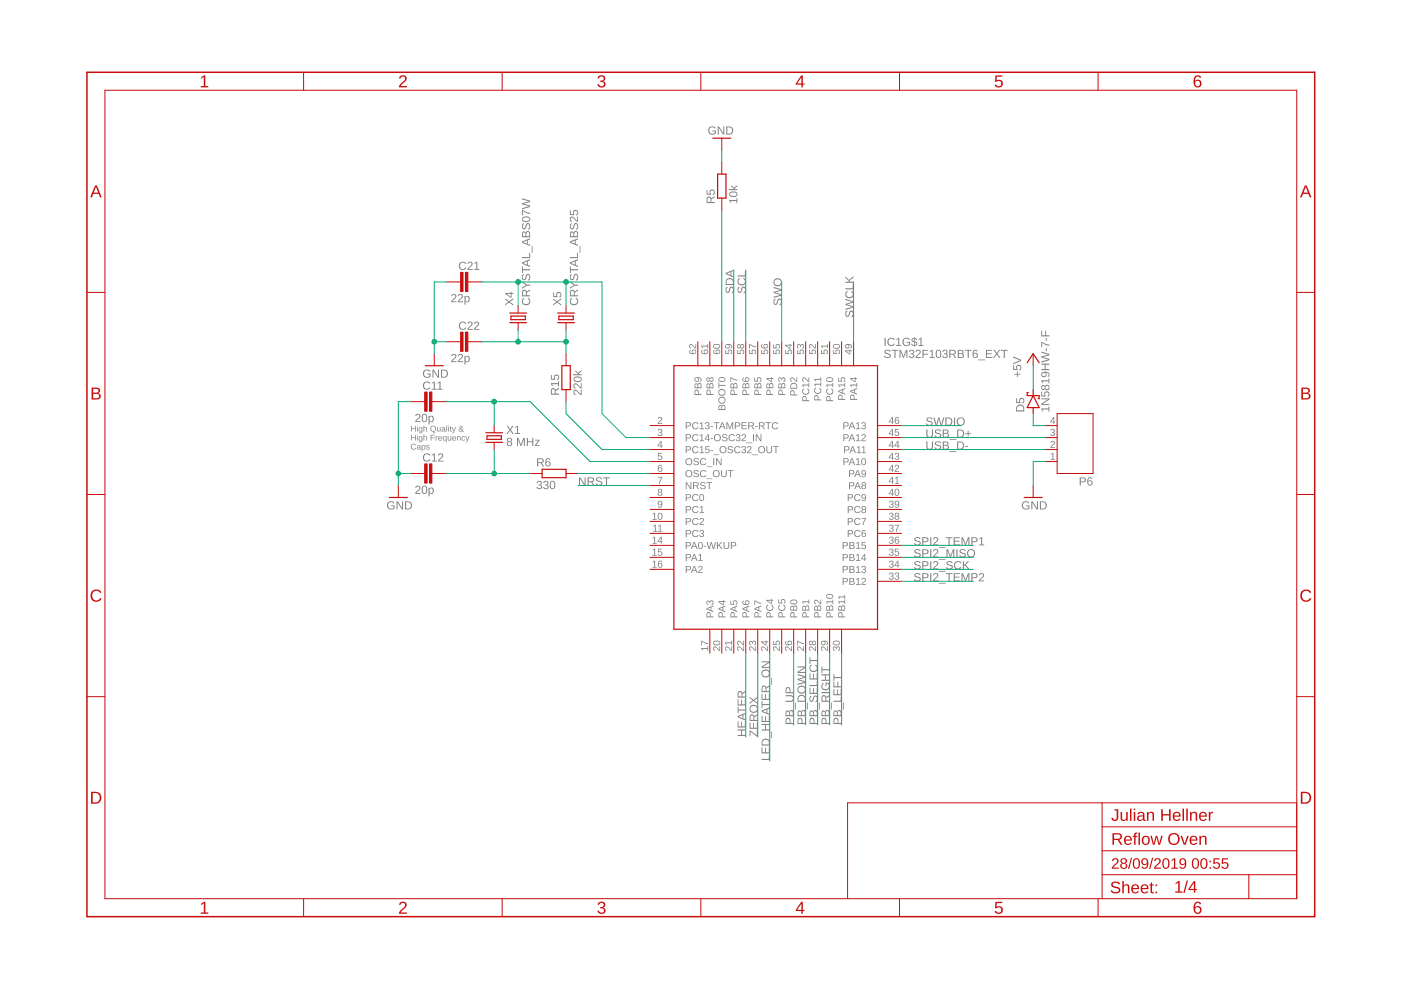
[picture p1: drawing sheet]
<svg xmlns="http://www.w3.org/2000/svg" width="297mm" height="210mm" viewBox="0 0 297 210" stroke-linecap="round" stroke-linejoin="round" font-family="sans-serif">
<g fill="#808080">
<path d="M139.6 88.5a.5 .5 0 0 1 .8 .2 .5 .5 0 0 1-.4 .7l-.3 .3h.7v.2h-.9l.5-.7a.3 .3 0 0 0 .2-.5 .3 .3 0 0 0-.5 .1h-.2z"/>
<path d="M139.6 91a.43 .43 0 0 1 .7 0 .43 .43 0 0 1-.2 .7 .39 .39 0 0 1 .3 .4 .39 .39 0 0 1-.5 .3l-.4-.2-.1-.2h.2a.3 .3 0 0 0 .4 .3 .3 .3 0 0 0 .2-.5h-.4v-.2a.29 .29 0 0 0 .4-.1 .29 .29 0 0 0-.2-.4 .29 .29 0 0 0-.4 .2h-.1z"/>
<path d="M139.5 96h.9v.2h-.7v.5a.5 .5 0 0 1 .7 .2 .5 .5 0 0 1-.3 .7 .5 .5 0 0 1-.7-.4l.5 .2a.34 .34 0 0 0 .3-.5 .34 .34 0 0 0-.5-.1h-.2z"/>
<path d="M139.5 101.1h.9l-.5 1.5h-.2l.1-.4 .5-.9h-.8z"/>
<path d="M222.9 91a.43 .43 0 0 1 .6 0 .43 .43 0 0 1-.2 .7 .39 .39 0 0 1 .4 .4 .39 .39 0 0 1-.5 .3l-.5-.2v-.2h.2a.3 .3 0 0 0 .4 .3 .3 .3 0 0 0 .1-.5h-.4v-.2a.29 .29 0 0 0 .4-.1 .29 .29 0 0 0-.2-.4 .29 .29 0 0 0-.3 .2h-.2z"/>
<path d="M222.9 93.6a.5 .5 0 0 1 .7 .2 .5 .5 0 0 1-.4 .7l-.3 .3h.8v.2h-1l.5-.8a.3 .3 0 0 0 .2-.5 .3 .3 0 0 0-.5 .2h-.2z"/>
<path d="M222.8 96.3l.5-.3v1.3h.4v.2h-.9v-.2h.3v-1.1l-.3 .2z"/>
<path d="M107.6 92.9a.51 .51 0 0 1 .7 0 .51 .51 0 0 1 .1 .7l-.1 .1a.5 .5 0 0 1 .1 .7 .5 .5 0 0 1-.8 0 .5 .5 0 0 1 .2-.7l-.3-.3zM107.7 93.3a.32 .32 0 0 0 .6 0 .32 .32 0 0 0-.6 0zM107.7 94.1a.36 .36 0 0 0 .7 0 .36 .36 0 0 0-.7 0zM109.6 92.8h.3l.5 1.5 .6-1.5h.3v1.8h-.2v-1.6l-.6 1.6h-.1l-.6-1.6v1.6h-.2zM111.7 92.8h.2v.8h1v-.8h.2v1.8h-.2v-.8h-1v.8h-.2zM113.4 93.2h1l-.8 1.2h.8v.2h-1l.7-1.2h-.7z"/>
<path d="M88.2 87.9a.55 .55 0 0 1 .9 .1 .55 .55 0 0 1-.3 .8l-.5 .5h.9v.2h-1.2l.1-.3 .5-.5a.37 .37 0 0 0 .3-.5 .37 .37 0 0 0-.6-.1l-.3 .1zM89.7 87.8a.64 .64 0 0 1 .7 .1 .64 .64 0 0 1 .2 .7 .64 .64 0 0 1-.6 .9 .64 .64 0 0 1-.6-.9zM89.8 88a.97 .97 0 0 0 .2 1.3 .86 .86 0 0 0 0-1.4zM90.9 88.2h.2v.2a.5 .5 0 0 1 .6-.2 .5 .5 0 0 1 .3 .6 .53 .53 0 0 1-.7 .7l-.2-.2v.7h-.2zM91.2 88.4a.49 .49 0 0 0-.1 .6 .49 .49 0 0 0 .6 .2v-.8z"/>
<path d="M88.2 103.1a.55 .55 0 0 1 .9 .1 .55 .55 0 0 1-.3 .8l-.5 .5h.9v.2h-1.2l.1-.3 .5-.5a.37 .37 0 0 0 .3-.5 .37 .37 0 0 0-.6-.1l-.3 .1zM89.7 103.1a.64 .64 0 0 1 .7 0 .64 .64 0 0 1 .2 .8 .64 .64 0 0 1-.6 .8 .64 .64 0 0 1-.6-.8zM89.8 103.2a.97 .97 0 0 0 .2 1.4 .86 .86 0 0 0 0-1.5zM90.9 103.4h.2v.2a.5 .5 0 0 1 .6-.2 .5 .5 0 0 1 .3 .6 .53 .53 0 0 1-.7 .7l-.2-.2v.7h-.2zM91.2 103.6a.49 .49 0 0 0-.1 .6 .49 .49 0 0 0 .6 .3v-.8z"/>
<path d="M82.3 106.5a.9 .9 0 0 1 1.3 .2h-.2a.68 .68 0 0 0-.9 0 .68 .68 0 0 0-.1 1 .68 .68 0 0 0 1 0l.1-.4h-.5v-.1h.7v.5a.94 .94 0 0 1-1.4 .1 .94 .94 0 0 1 0-1.3zM84.1 106.3h.2l1 1.5v-1.5h.2v1.7h-.3l-.9-1.4v1.4h-.2zM85.9 106.3h.5a.86 .86 0 0 1 1 .8 .86 .86 0 0 1-.9 .9h-.6zM86.1 106.5v1.3a.73 .73 0 0 0 1-.6 .73 .73 0 0 0-1-.7z"/>
<path d="M114 102.1a.5 .5 0 0 1 .8-.1 .5 .5 0 0 1-.3 .8 .51 .51 0 0 1 .3 .8 .51 .51 0 0 1-.9 0l-.1-.3 .2-.1a.35 .35 0 0 0 .5 .3 .35 .35 0 0 0 .1-.5l-.4-.1v-.2a.33 .33 0 0 0 .5-.1 .33 .33 0 0 0-.3-.5 .33 .33 0 0 0-.4 .3h-.2zM115.4 102.1a.5 .5 0 0 1 .8-.1 .5 .5 0 0 1-.3 .8 .51 .51 0 0 1 .3 .8 .51 .51 0 0 1-.9 0l-.1-.3 .2-.1a.35 .35 0 0 0 .5 .3 .35 .35 0 0 0 .1-.5l-.4-.1v-.2a.33 .33 0 0 0 .4-.1 .33 .33 0 0 0-.2-.5 .33 .33 0 0 0-.4 .3h-.2zM116.8 102.1a.64 .64 0 0 1 .8 0 .64 .64 0 0 1 .1 .7 .64 .64 0 0 1-.6 .9 .64 .64 0 0 1-.6-.9zM117 102.2a.97 .97 0 0 0 .1 1.3 .86 .86 0 0 0 0-1.4z"/>
<path d="M187.7 74.3a.8 .8 0 0 1 1.1 .2l-.2 .1a.4 .4 0 0 0-.5-.3 .4 .4 0 0 0-.3 .5l.2 .1a.57 .57 0 0 1 .7 .2 .57 .57 0 0 1-.2 .8h-.3a.63 .63 0 0 1-.8-.4l.3-.1a.46 .46 0 0 0 .5 .4 .46 .46 0 0 0 .4-.6l-.5-.1a.49 .49 0 0 1-.5-.3 .49 .49 0 0 1 .1-.5zM189 74.2h1.5v.2h-.6v1.5h-.3v-1.5h-.6zM190.7 74.2h.3l.6 1.4 .5-1.4h.3v1.7h-.2v-1.5l-.6 1.5h-.1l-.6-1.5v1.5h-.2zM192.9 74.3a.5 .5 0 0 1 .8-.1 .5 .5 0 0 1-.2 .8 .51 .51 0 0 1 .2 .8 .51 .51 0 0 1-.8 0l-.2-.3 .2-.1a.35 .35 0 0 0 .5 .3 .35 .35 0 0 0 .1-.5l-.4-.1v-.2a.33 .33 0 0 0 .5-.1 .33 .33 0 0 0-.3-.5 .33 .33 0 0 0-.4 .3h-.2zM194.3 74.3a.55 .55 0 0 1 .8 .1 .55 .55 0 0 1-.3 .8l-.5 .5h.9v.2h-1.1l.1-.3 .4-.5a.37 .37 0 0 0 .4-.5 .37 .37 0 0 0-.6-.1l-.3 .1zM195.6 74.2h1.2v.2h-1v.6h1v.2h-1v.7h-.2zM197.1 74.5l.6-.3v1.5h.5v.2h-1.1v-.2h.4v-1.3l-.4 .3zM198.6 74.2a.64 .64 0 0 1 .8 .1 .64 .64 0 0 1 .2 .7 .64 .64 0 0 1-.6 .9 .64 .64 0 0 1-.6-.9zM198.8 74.4a.97 .97 0 0 0 .2 1.3 .86 .86 0 0 0 0-1.4zM200 74.3a.5 .5 0 0 1 .8-.1 .5 .5 0 0 1-.3 .8 .51 .51 0 0 1 .3 .8 .51 .51 0 0 1-.8 0l-.2-.3 .2-.1a.35 .35 0 0 0 .5 .3 .35 .35 0 0 0 .1-.5l-.4-.1v-.2a.33 .33 0 0 0 .5-.1 .33 .33 0 0 0-.3-.5 .33 .33 0 0 0-.4 .3h-.2zM201.3 74.2h.8a.5 .5 0 0 1 .6 .4 .5 .5 0 0 1-.4 .6l.4 .7h-.2l-.5-.7h-.5v.7h-.2zM201.5 74.4v.6h.6a.32 .32 0 0 0 .3-.3 .32 .32 0 0 0-.4-.3zM203.1 74.2l1.1 .2 .1 .3-.3 .3a.47 .47 0 0 1 .4 .6 .47 .47 0 0 1-.6 .3h-.7zM203.3 74.4v.5l.7-.2v-.3zM203.3 75.1v.6h.6l.2-.2-.1-.4zM204.6 74.2h1.4v.2h-.6v1.5h-.2v-1.5h-.6zM206.5 74.3l.1-.1a.5 .5 0 0 1 .7 .3h-.2l-.1-.1a.47 .47 0 0 0-.5 .1 .47 .47 0 0 0-.1 .5 .55 .55 0 0 1 .8 .1 .55 .55 0 0 1-.2 .8 .55 .55 0 0 1-.8-.4v-.7zM206.4 75.3a.37 .37 0 0 0 .7 0 .37 .37 0 0 0-.7 0zM207.4 76.2h1.5v.2h-1.5zM209 74.2h1.3v.2h-1v.5h1v.2h-1v.6h1.1v.2h-1.4zM210.6 74.2h.3l.4 .6 .5-.6h.3l-.6 .8 .6 .9h-.2l-.6-.8-.5 .8h-.2l.6-.9zM212.2 74.2h1.4v.2h-.6v1.5h-.2v-1.5h-.6z"/>
<path d="M154.6 42.4h1.5v-.4h.2v1.1h-.2v-.5h-1.3l.3 .4h-.2zM154.7 40.8a1.02 1.02 0 0 1 1.7 .4 .95 .95 0 0 1-.9 .6 .95 .95 0 0 1-.9-.6zM154.8 41a.66 .66 0 0 0 .4 .6 .66 .66 0 0 0 .7-.1 .41 .41 0 0 0 .2-.6 .41 .41 0 0 0-.6-.1zM155 39.3l.6 .5 .7-.6v.3l-.6 .4 .2 .2h.4v.2h-1.8v-.2h1.2l-.7-.6z"/>
<path d="M150.4 27a.9 .9 0 0 1 1.3 .2l-.2 .1a.68 .68 0 0 0-.9-.1 .68 .68 0 0 0-.1 1 .68 .68 0 0 0 1 .1l.1-.4h-.5v-.2h.7v.6a.94 .94 0 0 1-1.4 .1 .94 .94 0 0 1 0-1.4zM152.2 26.8h.2l1 1.5v-1.5h.2v1.7h-.3l-.9-1.4v1.4h-.2zM154 26.8h.5a.86 .86 0 0 1 1 .8 .86 .86 0 0 1-.9 .9h-.6zM154.2 27v1.3a.73 .73 0 0 0 1-.6 .73 .73 0 0 0-1-.7z"/>
<path d="M220.8 86.6h1.5v-.4h.2v1.1h-.2v-.5h-1.3l.3 .4h-.2zM220.8 84.5h1.7v.2l-1.5 1 1.5-.1v.3h-1.7v-.3l1.4-.9h-1.4zM220.8 83.1h.2v.7l.5 .1a.59 .59 0 0 1 .3-.9 .59 .59 0 0 1 .8 .4 .59 .59 0 0 1-.5 .8v-.3a.38 .38 0 0 0 .1-.5 .38 .38 0 0 0-.5-.1 .38 .38 0 0 0 0 .6v.2l-.9-.1zM220.9 81.8l.4-.2 .3 .3a.5 .5 0 0 1 .7-.1 .5 .5 0 0 1 0 .7 .5 .5 0 0 1-.7-.1 .47 .47 0 0 1-.7 .3 .47 .47 0 0 1-.1-.8zM220.9 82.2a.32 .32 0 0 0 .6 0 .32 .32 0 0 0-.6 0zM221.7 82.2a.36 .36 0 0 0 .7 0 .36 .36 0 0 0-.7 0zM220.8 80.6h1.5v-.4h.2v1.1h-.2v-.5h-1.3l.3 .4h-.2zM220.8 79.1a1.03 1.03 0 0 1 1.7 .3l-.1 .4-.2 .1-.1-.2 .2-.1a.48 .48 0 0 0-.1-.5 .48 .48 0 0 0-.5-.1 .56 .56 0 0 1 0 .8 .56 .56 0 0 1-.8 .1 .56 .56 0 0 1-.1-.8zM221 79.4a.38 .38 0 0 0 .7 0 .38 .38 0 0 0-.7 0zM220.8 77.1h1.7v.2h-.8v1h.8v.2h-1.7v-.2h.7v-1h-.7zM220.8 74.5l1.7 .6v.2l-1.5 .4 1.5 .4v.3l-1.7 .5v-.3l1.5-.4-1.5-.4v-.2l1.5-.4-1.5-.4zM221.7 73.9h.2v.6h-.2zM220.8 72.5l1.1 .5 .6 .1v.2l-.7-.1-.8-.5v.9h-.2zM221.7 71.6h.2v.6h-.2zM220.8 70.1h.2v1h.6v-1h.2v1h.7v.2h-1.7z"/>
<path d="M215.1 79.3h.5v-.6h.2v.6h.5v.1h-.5v.6h-.2v-.6h-.5zM214.8 77.4h.2v.8h.5a.59 .59 0 0 1 .3-.8 .59 .59 0 0 1 .8 .4 .59 .59 0 0 1-.5 .7v-.2a.38 .38 0 0 0 .2-.6 .38 .38 0 0 0-.6 0 .38 .38 0 0 0 0 .6v.2l-.9-.1zM214.8 75.6l1.7 .7v.2l-1.7 .7v-.2l1.5-.6-1.5-.6z"/>
<path d="M216.9 106.5a.9 .9 0 0 1 1.3 .2h-.2a.68 .68 0 0 0-.9 0 .68 .68 0 0 0-.1 1 .68 .68 0 0 0 1 0l.1-.4h-.6v-.1h.8v.5a.94 .94 0 0 1-1.4 .1 .94 .94 0 0 1 0-1.3zM218.7 106.3h.2l1 1.5v-1.5h.2v1.7h-.3l-.9-1.4v1.4h-.2zM220.5 106.3h.5a.86 .86 0 0 1 1 .8 .86 .86 0 0 1-.9 .9h-.6zM220.7 106.5v1.3a.73 .73 0 0 0 1-.6 .73 .73 0 0 0-1-.7z"/>
<path d="M110.9 63.3l.2-.1 .1 .2a.63 .63 0 0 0-.1 .9 .63 .63 0 0 0 .9 0 .63 .63 0 0 0-.1-1l.1-.2a.87 .87 0 0 1 .2 1.3 .87 .87 0 0 1-1.3 .1 .87 .87 0 0 1 0-1.2zM110.8 61.6l.5-.1 .4 .3 .7-.4v.2l-.7 .5v.5h.7v.2h-1.7zM110.9 61.8v.8h.6l-.1-.8zM110.7 59.7l1 .6h.7v.3h-.7l-1 .6v-.2l.8-.6-.8-.5zM110.9 58.2l.2-.1v.2a.4 .4 0 0 0-.3 .5 .4 .4 0 0 0 .5 .3l.1-.2a.57 .57 0 0 1 .2-.7 .57 .57 0 0 1 .8 .2v.4a.63 .63 0 0 1-.4 .7l-.1-.2a.46 .46 0 0 0 .4-.6 .46 .46 0 0 0-.5-.3l-.2 .4a.53 .53 0 0 1-.6 .6 .53 .53 0 0 1-.3-.8zM110.7 56.5h.2v.6h1.5v.2h-1.5v.6h-.2zM110.7 55.6l1.7-.6v.2l-.5 .2v.8l.5 .2v.2l-1.7-.7zM110.9 55.8l.8 .3v-.6zM110.7 54.5h1.5v-.9h.2v1.1h-1.7zM112.7 52.1h.2v1.5h-.2zM110.7 51.2l1.7-.7v.2l-.5 .2v.8l.5 .2v.3l-1.7-.7zM110.9 51.3l.8 .4v-.7zM110.9 49.1h.3l.3 .3a.47 .47 0 0 1 .6-.4 .47 .47 0 0 1 .3 .6v.7h-1.7zM110.9 49.4v.7h.5l-.1-.7zM111.7 49.3l-.1 .8h.6l-.1-.8zM110.9 47.4l.2-.1v.3a.4 .4 0 0 0-.3 .4 .4 .4 0 0 0 .5 .3l.1-.2a.57 .57 0 0 1 .2-.7 .57 .57 0 0 1 .8 .2v.4a.63 .63 0 0 1-.4 .7l-.1-.2a.46 .46 0 0 0 .4-.5 .46 .46 0 0 0-.5-.4l-.2 .4a.53 .53 0 0 1-.6 .6 .53 .53 0 0 1-.3-.8zM110.8 46.1a1.02 1.02 0 0 1 1.6 .4 .95 .95 0 0 1-.9 .6 .95 .95 0 0 1-.8-.6zM110.9 46.3a.66 .66 0 0 0 .4 .6 .66 .66 0 0 0 .6-.1 .41 .41 0 0 0 .3-.6 .41 .41 0 0 0-.7-.1zM110.7 44.5l1.1 .5 .6 .1v.2l-.7-.1-.8-.5v1h-.2zM110.7 42l1.7 .5v.3l-1.5 .4 1.5 .4v.3l-1.7 .5v-.3l1.5-.4-1.5-.4v-.2l1.5-.4-1.5-.4z"/>
<path d="M121.1 63.3l.1-.1 .1 .2a.63 .63 0 0 0 0 .9 .63 .63 0 0 0 .9 0 .63 .63 0 0 0-.2-1l.1-.2a.87 .87 0 0 1 .3 1.3 .87 .87 0 0 1-1.3 .1 .87 .87 0 0 1 0-1.2zM121 61.6l.5-.1 .3 .3 .8-.4v.2l-.8 .5v.5h.8v.2h-1.8zM121.1 61.8l-.1 .8h.7l-.1-.8zM120.8 59.7l1 .6h.8v.3h-.8l-1 .6v-.2l.9-.6-.9-.5zM121 58.2l.2-.1v.2a.4 .4 0 0 0-.3 .5 .4 .4 0 0 0 .5 .3l.1-.2a.57 .57 0 0 1 .3-.7 .57 .57 0 0 1 .7 .2l.1 .4a.63 .63 0 0 1-.5 .7v-.2a.46 .46 0 0 0 .4-.6 .46 .46 0 0 0-.6-.3l-.1 .4a.53 .53 0 0 1-.7 .6 .53 .53 0 0 1-.3-.8zM120.8 56.5h.2v.6h1.6v.2h-1.6v.6h-.2zM120.8 55.6l1.8-.6v.2l-.5 .2v.8l.5 .2v.2l-1.8-.7zM121 55.8l.9 .3v-.6zM120.8 54.5h1.6v-.9h.2v1.1h-1.8zM122.9 52.1h.2v1.5h-.2zM120.8 51.2l1.8-.7v.2l-.5 .2v.8l.5 .2v.3l-1.8-.7zM121 51.3l.9 .4v-.7zM121 49.1h.4l.3 .3a.47 .47 0 0 1 .5-.4 .47 .47 0 0 1 .4 .6v.7h-1.8zM121.1 49.4l-.1 .7h.6l-.1-.7zM121.9 49.3l-.1 .8h.6l-.1-.8zM121 47.4l.2-.1v.3a.4 .4 0 0 0-.3 .4 .4 .4 0 0 0 .5 .3l.1-.2a.57 .57 0 0 1 .3-.7 .57 .57 0 0 1 .7 .2l.1 .4a.63 .63 0 0 1-.5 .7v-.2a.46 .46 0 0 0 .4-.5 .46 .46 0 0 0-.6-.4l-.1 .4a.53 .53 0 0 1-.7 .6 .53 .53 0 0 1-.3-.8zM120.9 46.1a1.1 1.1 0 0 1 1.4 .7l.1-.9h.2v1.1h-.3l-.5-.5a.37 .37 0 0 0-.5-.3 .37 .37 0 0 0-.1 .6l.1 .2-.5-.3zM120.8 44.6h.2v.8h.6a.59 .59 0 0 1 .2-.8 .59 .59 0 0 1 .8 .3 .59 .59 0 0 1-.4 .8l-.1-.2a.38 .38 0 0 0 .2-.6 .38 .38 0 0 0-.6-.1 .38 .38 0 0 0 .1 .6v.2h-1z"/>
<path d="M95.8 62.5a.55 .55 0 0 1 .9 .1 .55 .55 0 0 1-.3 .8l-.5 .5h.9v.2h-1.1v-.3l.5-.5a.37 .37 0 0 0 .3-.5 .37 .37 0 0 0-.6-.1l-.2 .1zM97.2 62.5a.55 .55 0 0 1 .9 .1 .55 .55 0 0 1-.3 .8l-.5 .5h.9v.2h-1.2l.1-.3 .5-.5a.37 .37 0 0 0 .3-.5 .37 .37 0 0 0-.6-.1l-.2 .1zM98.5 62.8h.2v.2a.5 .5 0 0 1 .6-.2 .5 .5 0 0 1 .3 .6 .53 .53 0 0 1-.7 .7l-.2-.2v.7h-.2zM98.8 63a.49 .49 0 0 0-.1 .6 .49 .49 0 0 0 .6 .2v-.8z"/>
<path d="M95.8 75.2a.55 .55 0 0 1 .9 .1 .55 .55 0 0 1-.3 .8l-.5 .5h.9v.2h-1.1v-.3l.5-.5a.37 .37 0 0 0 .3-.5 .37 .37 0 0 0-.6-.1l-.2 .1zM97.2 75.2a.55 .55 0 0 1 .9 .1 .55 .55 0 0 1-.3 .8l-.5 .5h.9v.2h-1.2l.1-.3 .5-.5a.37 .37 0 0 0 .3-.5 .37 .37 0 0 0-.6-.1l-.2 .1zM98.5 75.5h.2v.2a.5 .5 0 0 1 .6-.2 .5 .5 0 0 1 .3 .6 .53 .53 0 0 1-.7 .7l-.2-.2v.7h-.2zM98.8 75.7a.49 .49 0 0 0-.1 .6 .49 .49 0 0 0 .6 .2v-.8z"/>
<path d="M89.9 78.6a.9 .9 0 0 1 1.4 .1l-.3 .1a.68 .68 0 0 0-.9 0 .68 .68 0 0 0-.1 .9 .68 .68 0 0 0 1 .1l.1-.4h-.5v-.2h.7v.6a.94 .94 0 0 1-1.3 .1 .94 .94 0 0 1-.1-1.3zM91.7 78.4h.3l.9 1.4v-1.4h.2v1.7h-.3l-.9-1.5v1.5h-.2zM93.5 78.4h.6a.86 .86 0 0 1 .9 .8 .86 .86 0 0 1-.9 .9h-.6zM93.7 78.5v1.4a.73 .73 0 0 0 1-.7 .73 .73 0 0 0-1-.7z"/>
<path d="M121.7 82.8a1.1 1.1 0 0 1 1.3 .7l.1-.9h.2v1.2l-.3-.1-.4-.5a.37 .37 0 0 0-.6-.3 .37 .37 0 0 0-.1 .6l.1 .3-.4-.4zM121.7 81.4a1.1 1.1 0 0 1 1.3 .7l.1-.9h.2v1.2l-.3-.1-.4-.5a.37 .37 0 0 0-.6-.3 .37 .37 0 0 0-.1 .6l.1 .3-.4-.4zM121.7 80.1a1.02 1.02 0 0 1 1.6 .3 .95 .95 0 0 1-.8 .6 .95 .95 0 0 1-.9-.6zM121.8 80.2a.66 .66 0 0 0 .4 .6 .66 .66 0 0 0 .7 0 .41 .41 0 0 0 .2-.6 .41 .41 0 0 0-.6-.2zM122 78.5l.6 .5 .7-.5v.2l-.6 .5 .2 .1h.4v.3h-1.8v-.3h1.1l-.6-.5z"/>
<path d="M107.4 90.3h.3l.5 .7 .4-.7h.3l-.6 .8 .6 .9h-.2l-.5-.7-.6 .7h-.2l.6-.9zM109.2 90.6l.6-.3v1.5h.5v.2h-1.1v-.2h.4v-1.3l-.4 .3z"/>
<path d="M89.9 81.1a.86 .86 0 0 1 1.3 .2l-.2 .1a.63 .63 0 0 0-.9-.1 .63 .63 0 0 0 0 1 .63 .63 0 0 0 1-.2l.2 .1a.88 .88 0 0 1-1.4 .3 .88 .88 0 0 1 0-1.4zM91.6 81.2l.6-.3v1.5h.4v.2h-1.1v-.2h.5v-1.3l-.4 .3zM92.8 81.2l.6-.3v1.5h.4v.2h-1.1v-.2h.5v-1.3l-.4 .3z"/>
<path d="M89.9 96.3a.86 .86 0 0 1 1.3 .2l-.2 .1a.63 .63 0 0 0-.9 0 .63 .63 0 0 0 0 .9 .63 .63 0 0 0 1-.2l.2 .1a.88 .88 0 0 1-1.4 .3 .88 .88 0 0 1 0-1.4zM91.6 96.4l.6-.3v1.6h.4v.2h-1.1v-.2h.5v-1.4l-.4 .3zM93 96.2a.55 .55 0 0 1 .9 .2 .55 .55 0 0 1-.3 .8l-.5 .5h.9v.2h-1.1v-.3l.5-.5a.37 .37 0 0 0 .3-.5 .37 .37 0 0 0-.6-.1l-.2 .1z"/>
<path d="M113.9 97.2h.8a.5 .5 0 0 1 .6 .4 .5 .5 0 0 1-.4 .6l.5 .7h-.3l-.5-.7h-.5v.7h-.2zM114.1 97.4v.6h.6a.32 .32 0 0 0 .4-.3 .32 .32 0 0 0-.4-.3zM115.9 97.3l.1-.1a.5 .5 0 0 1 .7 .3h-.2l-.1-.1a.47 .47 0 0 0-.5 .1 .47 .47 0 0 0-.1 .5 .55 .55 0 0 1 .9 .1 .55 .55 0 0 1-.3 .8 .55 .55 0 0 1-.7-.4l-.1-.7zM115.8 98.3a.37 .37 0 0 0 .7 0 .37 .37 0 0 0-.7 0z"/>
<path d="M145.4 89.5h.6a.45 .45 0 0 1 .5 .5 .45 .45 0 0 1-.5 .4h-.4v.6h-.2zM145.6 89.7v.6l.7-.2-.1-.4zM146.9 89.7l.8-.2 .4 .4h-.2a.54 .54 0 0 0-.8 0 .54 .54 0 0 0 0 .8 .54 .54 0 0 0 .8-.1h.2a.75 .75 0 0 1-1.1 .3 .75 .75 0 0 1-.1-1.2zM148.4 89.8l.5-.3v1.3h.4v.2h-1v-.2h.4v-1.1l-.3 .2zM149.6 89.6a.43 .43 0 0 1 .7 0 .43 .43 0 0 1-.2 .7 .39 .39 0 0 1 .4 .4 .39 .39 0 0 1-.5 .3l-.5-.2v-.2h.1a.3 .3 0 0 0 .5 .3 .3 .3 0 0 0 .1-.5l-.4-.1v-.1a.29 .29 0 0 0 .4-.2 .29 .29 0 0 0-.2-.4 .29 .29 0 0 0-.3 .3h-.2zM150.7 90.3h.5v.2h-.5zM151.3 89.5h1.2v.2h-.5v1.3h-.2v-1.3h-.5zM153 89.5h.2l.6 1.5h-.2l-.1-.4h-.7l-.2 .4h-.2zM153.1 89.7l-.2 .7h.5zM154 89.5h.3l.4 1.3 .5-1.3h.2v1.5h-.1v-1.3l-.5 1.3h-.1l-.5-1.3v1.3h-.2zM155.8 89.5h.6a.45 .45 0 0 1 .5 .5 .45 .45 0 0 1-.5 .4h-.4v.6h-.2zM156 89.7v.6l.7-.2-.1-.4zM157.2 89.5h1.1v.2h-.9v.5h.9v.1h-.9v.5h1v.2h-1.2zM158.6 89.5h.7a.43 .43 0 0 1 .6 .4 .43 .43 0 0 1-.4 .5l.4 .6h-.2l-.4-.6h-.5v.6h-.2zM158.8 89.7v.5h.5a.28 .28 0 0 0 .4-.2 .28 .28 0 0 0-.4-.3zM160.1 90.3h.5v.2h-.5zM160.9 89.5h.7a.43 .43 0 0 1 .5 .4 .43 .43 0 0 1-.3 .5l.4 .6h-.3l-.3-.6h-.5v.6h-.2zM161.1 89.7v.5h.5a.28 .28 0 0 0 .3-.2 .28 .28 0 0 0-.3-.3zM162.3 89.5h1.2v.2h-.5v1.3h-.2v-1.3h-.5zM163.8 89.7l.8-.2 .4 .4h-.2a.54 .54 0 0 0-.8 0 .54 .54 0 0 0 0 .8 .54 .54 0 0 0 .8-.1h.2a.75 .75 0 0 1-1.1 .3 .75 .75 0 0 1-.1-1.2z"/>
<path d="M145.4 92.1h.6a.45 .45 0 0 1 .5 .4 .45 .45 0 0 1-.5 .5h-.4v.5h-.2zM145.6 92.2v.6l.7-.1-.1-.4zM146.9 92.2l.8-.1 .4 .3-.2 .1a.54 .54 0 0 0-.8-.1 .54 .54 0 0 0 0 .8 .54 .54 0 0 0 .8-.1l.2 .1a.75 .75 0 0 1-1.1 .2 .75 .75 0 0 1-.1-1.2zM148.4 92.3l.5-.2v1.3h.4v.1h-1v-.1h.4v-1.2l-.3 .3zM150.1 92.1h.2v1h.2v.1h-.2v.3h-.2v-.3h-.7zM150.1 92.3l-.5 .8h.5zM150.7 92.9h.5v.2h-.5zM151.3 92.8a.76 .76 0 0 1 1.5 0 .76 .76 0 0 1-1.5 0zM151.5 92.8a.57 .57 0 0 0 1.1 0 .57 .57 0 0 0-1.1 0zM153.2 92.1h.7l.3 .3h-.2a.34 .34 0 0 0-.4-.2 .34 .34 0 0 0-.2 .4 .71 .71 0 0 1 .8 .7l-.4 .2a.64 .64 0 0 1-.8-.3l.2-.1a.39 .39 0 0 0 .5 .4 .39 .39 0 0 0 .3-.5l-.5-.2a.38 .38 0 0 1-.4-.2 .38 .38 0 0 1 .1-.5zM154.7 92.2l.7-.1 .4 .3-.2 .1a.54 .54 0 0 0-.8-.1 .54 .54 0 0 0 .1 .8 .54 .54 0 0 0 .8-.1l.1 .1a.75 .75 0 0 1-1.1 .2 .75 .75 0 0 1 0-1.2zM156.2 92.1a.43 .43 0 0 1 .7 0 .43 .43 0 0 1-.3 .7 .39 .39 0 0 1 .4 .5 .39 .39 0 0 1-.5 .3l-.5-.3v-.1l.2-.1a.3 .3 0 0 0 .4 .3 .3 .3 0 0 0 .1-.5h-.4v-.2a.29 .29 0 0 0 .4-.1 .29 .29 0 0 0-.2-.4 .29 .29 0 0 0-.3 .2h-.2zM157.4 92.2a.5 .5 0 0 1 .7 .2 .5 .5 0 0 1-.4 .7l-.3 .3h.8v.1h-1l.5-.7a.3 .3 0 0 0 .2-.5 .3 .3 0 0 0-.5 .2l-.2-.1zM158.2 93.8h1.3v.2h-1.3zM159.7 92.1h.2v1.4h-.2zM160.2 92.1h.3l.8 1.2v-1.2h.1v1.4h-.2l-.8-1.2v1.2h-.2z"/>
<path d="M145.4 94.6h.6a.45 .45 0 0 1 .5 .5 .45 .45 0 0 1-.5 .4h-.4v.6h-.2zM145.6 94.8v.5l.7-.1-.1-.4zM146.9 94.8l.8-.2 .4 .4h-.2a.54 .54 0 0 0-.8 0 .54 .54 0 0 0 0 .8 .54 .54 0 0 0 .8-.2l.2 .1a.75 .75 0 0 1-1.1 .2 .75 .75 0 0 1-.1-1.1zM148.4 94.8l.5-.2v1.3h.4v.2h-1v-.2h.4v-1.1l-.3 .2zM149.5 94.6h.9v.2h-.7v.4a.5 .5 0 0 1 .7 .3 .5 .5 0 0 1-.3 .6 .5 .5 0 0 1-.6-.3l.5 .1a.34 .34 0 0 0 .2-.4 .34 .34 0 0 0-.5-.1h-.2zM150.7 95.4h.5v.2h-.5zM151.2 96.4h1.3v.1h-1.3zM152.5 95.3a.76 .76 0 0 1 1.5 0 .76 .76 0 0 1-1.5 0zM152.7 95.3a.57 .57 0 0 0 1.1 0 .57 .57 0 0 0-1.1 0zM154.4 94.7l.7-.1 .3 .3-.2 .1a.34 .34 0 0 0-.4-.3 .34 .34 0 0 0-.2 .4 .71 .71 0 0 1 .8 .8l-.4 .2a.64 .64 0 0 1-.8-.4h.2a.39 .39 0 0 0 .5 .3 .39 .39 0 0 0 .3-.5l-.6-.1a.38 .38 0 0 1-.3-.3 .38 .38 0 0 1 .1-.4zM155.8 94.8l.8-.2 .4 .4h-.2a.54 .54 0 0 0-.8 0 .54 .54 0 0 0 0 .8 .54 .54 0 0 0 .8-.2l.2 .1a.75 .75 0 0 1-1.1 .2 .75 .75 0 0 1-.1-1.1zM157.3 94.7a.43 .43 0 0 1 .7 0 .43 .43 0 0 1-.2 .6 .39 .39 0 0 1 .4 .5 .39 .39 0 0 1-.5 .3l-.5-.2v-.2h.2a.3 .3 0 0 0 .4 .2 .3 .3 0 0 0 .1-.4l-.4-.1v-.2a.29 .29 0 0 0 .4-.1 .29 .29 0 0 0-.2-.4 .29 .29 0 0 0-.3 .3h-.2zM158.5 94.7a.5 .5 0 0 1 .8 .2 .5 .5 0 0 1-.4 .7l-.3 .3h.8v.2h-1l.5-.7a.3 .3 0 0 0 .2-.5 .3 .3 0 0 0-.5 .1h-.2zM159.4 96.4h1.3v.1h-1.3zM160.7 95.3a.76 .76 0 0 1 1.5 0 .76 .76 0 0 1-1.5 0zM160.9 95.3a.57 .57 0 0 0 1.1 0 .57 .57 0 0 0-1.1 0zM162.5 94.6h.2v.9a.41 .41 0 0 0 .4 .4 .41 .41 0 0 0 .4-.4v-.9h.2v.9a.61 .61 0 0 1-.6 .6 .61 .61 0 0 1-.6-.6zM163.9 94.6h1.2v.2h-.5v1.3h-.2v-1.3h-.5z"/>
<path d="M140.1 93.5h.2v1h.2v.1h-.2v.4h-.2v-.4h-.7zM140.1 93.7l-.5 .8h.5z"/>
<path d="M145.3 97.9a.76 .76 0 0 1 1.5 0 .76 .76 0 0 1-1.5 0zM145.4 97.9a.6 .6 0 0 0 1.2 0 .6 .6 0 0 0-1.2 0zM147.2 97.2l.6-.1 .4 .4h-.2a.34 .34 0 0 0-.4-.3 .34 .34 0 0 0-.3 .5 .71 .71 0 0 1 .9 .7l-.4 .2a.64 .64 0 0 1-.8-.3l.2-.1a.39 .39 0 0 0 .4 .3 .39 .39 0 0 0 .3-.4l-.5-.2a.38 .38 0 0 1-.3-.3 .38 .38 0 0 1 .1-.4zM148.6 97.3l.7-.2 .4 .4-.1 .1a.54 .54 0 0 0-.8-.1 .54 .54 0 0 0 0 .8 .54 .54 0 0 0 .8-.1l.2 .1a.75 .75 0 0 1-1.2 .2 .75 .75 0 0 1 0-1.2zM149.8 98.9h1.3v.1h-1.3zM151.2 97.1h.2v1.5h-.2zM151.8 97.1h.2l.8 1.3v-1.3h.2v1.5h-.2l-.8-1.2v1.2h-.2z"/>
<path d="M145.3 100.4a.76 .76 0 0 1 1.5 0 .76 .76 0 0 1-1.5 0zM145.4 100.4a.6 .6 0 0 0 1.2 0 .6 .6 0 0 0-1.2 0zM147.2 99.8l.6-.1 .4 .3h-.2a.34 .34 0 0 0-.4-.2 .34 .34 0 0 0-.3 .4 .71 .71 0 0 1 .9 .7l-.4 .3a.64 .64 0 0 1-.8-.4h.2a.39 .39 0 0 0 .4 .3 .39 .39 0 0 0 .3-.5l-.5-.2a.38 .38 0 0 1-.3-.2 .38 .38 0 0 1 .1-.4zM148.6 99.9l.7-.2 .4 .3-.1 .1a.54 .54 0 0 0-.8-.1 .54 .54 0 0 0 0 .9 .54 .54 0 0 0 .8-.2l.2 .1a.75 .75 0 0 1-1.2 .2 .75 .75 0 0 1 0-1.1zM149.8 101.4h1.3v.2h-1.3zM151.1 100.4a.76 .76 0 0 1 1.5 0 .76 .76 0 0 1-1.5 0zM151.2 100.4a.6 .6 0 0 0 1.2 0 .6 .6 0 0 0-1.2 0zM152.9 99.7h.2v.9a.41 .41 0 0 0 .4 .4 .41 .41 0 0 0 .4-.4v-.9h.2v.9a.61 .61 0 0 1-.6 .6 .61 .61 0 0 1-.6-.6zM154.3 99.7h1.2v.2h-.5v1.3h-.2v-1.3h-.5z"/>
<path d="M139.7 98.6h.5l.2 .2-.6-.1-.2 .6a.47 .47 0 0 1 .8 .1 .47 .47 0 0 1-.2 .7 .47 .47 0 0 1-.7-.4v-.6zM139.6 99.6a.35 .35 0 0 0 .7 0 .35 .35 0 0 0-.7 0z"/>
<path d="M145.4 102.2h.2l.8 1.3v-1.3h.2v1.5h-.3l-.7-1.3v1.3h-.2zM146.9 102.2h.7a.43 .43 0 0 1 .5 .4 .43 .43 0 0 1-.3 .5l.4 .6h-.2l-.4-.6h-.5v.6h-.2zM147.1 102.4v.5h.5a.28 .28 0 0 0 .3-.2 .28 .28 0 0 0-.3-.3zM148.6 102.3l.6-.1 .4 .3-.2 .1a.34 .34 0 0 0-.4-.3 .34 .34 0 0 0-.3 .4 .71 .71 0 0 1 .9 .8l-.4 .2a.64 .64 0 0 1-.8-.4h.2a.39 .39 0 0 0 .5 .3 .39 .39 0 0 0 .3-.5l-.6-.1a.38 .38 0 0 1-.3-.3 .38 .38 0 0 1 .1-.4zM149.8 102.2h1.2v.2h-.5v1.3h-.2v-1.3h-.5z"/>
<path d="M145.4 104.8h.6a.45 .45 0 0 1 .5 .4 .45 .45 0 0 1-.5 .5h-.4v.5h-.2zM145.6 104.9v.6l.7-.1-.1-.4zM146.9 104.9l.8-.1 .4 .3-.2 .1a.54 .54 0 0 0-.8-.1 .54 .54 0 0 0 0 .8 .54 .54 0 0 0 .8-.1l.2 .1a.75 .75 0 0 1-1.1 .2 .75 .75 0 0 1-.1-1.2zM148.5 104.8a.61 .61 0 0 1 .7 .2 .61 .61 0 0 1 .1 .7 .53 .53 0 0 1-.7 .5 .53 .53 0 0 1-.3-.7zM148.6 104.9a.83 .83 0 0 0 .2 1.2 .73 .73 0 0 0 0-1.2z"/>
<path d="M139.6 103.7a.43 .43 0 0 1 .7 0 .43 .43 0 0 1-.1 .6 .42 .42 0 0 1 .1 .7 .42 .42 0 0 1-.7 0 .42 .42 0 0 1 .1-.7l-.2-.2zM139.7 104a.27 .27 0 0 0 .5 0 .27 .27 0 0 0-.5 0zM139.6 104.7a.35 .35 0 0 0 .7 0 .35 .35 0 0 0-.7 0z"/>
<path d="M145.4 107.3h.6a.45 .45 0 0 1 .5 .4 .45 .45 0 0 1-.5 .5h-.4v.6h-.2zM145.6 107.5v.5l.7-.1-.1-.4zM146.9 107.5l.8-.2 .4 .3-.2 .1a.54 .54 0 0 0-.8 0 .54 .54 0 0 0 0 .8 .54 .54 0 0 0 .8-.2l.2 .1a.75 .75 0 0 1-1.1 .2 .75 .75 0 0 1-.1-1.1zM148.4 107.5l.5-.2v1.3h.4v.2h-1v-.2h.4v-1.1l-.3 .2z"/>
<path d="M139.6 106.3a.6 .6 0 0 1 .8 .1 .6 .6 0 0 1 0 .7 .49 .49 0 0 1-.3 .6 .49 .49 0 0 1-.6-.3l.6 .1 .2-.6a.47 .47 0 0 1-.8 .1 .47 .47 0 0 1 .1-.7zM139.6 106.7a.33 .33 0 0 0 .6 0 .33 .33 0 0 0-.6 0z"/>
<path d="M145.4 109.8h.6a.45 .45 0 0 1 .5 .5 .45 .45 0 0 1-.5 .4h-.4v.6h-.2zM145.6 110v.6l.7-.1-.1-.5zM146.9 110l.8-.2 .4 .4h-.2a.54 .54 0 0 0-.8 0 .54 .54 0 0 0 0 .8 .54 .54 0 0 0 .8-.1h.2a.75 .75 0 0 1-1.1 .3 .75 .75 0 0 1-.1-1.2zM148.4 109.9a.5 .5 0 0 1 .8 .2 .5 .5 0 0 1-.4 .7l-.3 .4h.8v.1h-1l.5-.7a.3 .3 0 0 0 .2-.5 .3 .3 0 0 0-.5 .1h-.2z"/>
<path d="M138.4 109l.5-.3v1.3h.4v.2h-1v-.2h.4v-1.1l-.3 .2zM139.7 108.8a.61 .61 0 0 1 .7 .1 .61 .61 0 0 1 0 .8 .53 .53 0 0 1-.6 .5 .53 .53 0 0 1-.4-.7zM139.8 108.9a.83 .83 0 0 0 .1 1.2 .73 .73 0 0 0 .1-1.2z"/>
<path d="M145.4 112.4h.6a.45 .45 0 0 1 .5 .4 .45 .45 0 0 1-.5 .5h-.4v.6h-.2zM145.6 112.5v.6l.7-.1-.1-.4zM146.9 112.6l.8-.2 .4 .3-.2 .1a.54 .54 0 0 0-.8-.1 .54 .54 0 0 0 0 .9 .54 .54 0 0 0 .8-.2l.2 .1a.75 .75 0 0 1-1.1 .2 .75 .75 0 0 1-.1-1.1zM148.4 112.5a.43 .43 0 0 1 .7-.1 .43 .43 0 0 1-.2 .7 .39 .39 0 0 1 .4 .5 .39 .39 0 0 1-.5 .3l-.5-.2v-.2h.2a.3 .3 0 0 0 .4 .2 .3 .3 0 0 0 .1-.4l-.4-.1v-.2a.29 .29 0 0 0 .4-.1 .29 .29 0 0 0-.2-.4 .29 .29 0 0 0-.3 .3l-.2-.1z"/>
<path d="M138.5 111.5l.5-.2v1.3h.4v.1h-.9v-.1h.4v-1.2l-.4 .3zM139.6 111.5l.5-.2v1.3h.3v.1h-.9v-.1h.4v-1.2l-.3 .3z"/>
<path d="M145.4 114.9h.6a.45 .45 0 0 1 .5 .5 .45 .45 0 0 1-.5 .4h-.4v.6h-.2zM145.6 115.1v.6l.7-.2-.1-.4zM147.1 114.9h.2l.6 1.5h-.2l-.2-.4h-.6l-.2 .4h-.2zM147.2 115.1l-.3 .7h.6zM148.2 115a.61 .61 0 0 1 .8 .1 .61 .61 0 0 1 0 .8 .53 .53 0 0 1-.7 .5 .53 .53 0 0 1-.3-.7zM148.4 115.1a.83 .83 0 0 0 .1 1.2 .73 .73 0 0 0 0-1.2zM149.2 115.7h.5v.2h-.5zM149.8 114.9h.2l.4 1.3 .3-1.3h.2l.4 1.3 .3-1.3h.2l-.4 1.5h-.3l-.3-1.3-.3 1.3h-.3zM152 114.9h.2v.8l.7-.8h.2l-.6 .7 .7 .8h-.2l-.6-.7-.2 .1v.6h-.2zM153.4 114.9h.2v.9a.41 .41 0 0 0 .4 .5 .41 .41 0 0 0 .4-.5v-.9h.2v.9a.61 .61 0 0 1-.6 .6 .61 .61 0 0 1-.6-.5zM155 114.9h.6a.45 .45 0 0 1 .5 .5 .45 .45 0 0 1-.5 .4h-.4v.6h-.2zM155.2 115.1v.6l.7-.2-.1-.4z"/>
<path d="M138.4 114l.5-.2v1.3h.4v.2h-1v-.2h.4v-1.1l-.3 .2zM140.1 113.8h.2v1h.2v.1h-.2v.4h-.2v-.4h-.7zM140.1 114l-.5 .8h.5z"/>
<path d="M145.4 117.5h.6a.45 .45 0 0 1 .5 .4 .45 .45 0 0 1-.5 .5h-.4v.5h-.2zM145.6 117.6v.6l.7-.1-.1-.4zM147.1 117.5h.2l.6 1.4h-.2l-.2-.4h-.6l-.2 .4h-.2zM147.2 117.6l-.3 .7h.6zM148.1 117.7l.5-.2v1.3h.4v.1h-.9v-.1h.3v-1.2l-.3 .3z"/>
<path d="M138.4 116.6l.5-.3v1.4h.4v.1h-1v-.1h.4v-1.2l-.3 .3zM139.5 116.3h.9v.2h-.7v.5a.5 .5 0 0 1 .7 .2 .5 .5 0 0 1-.3 .7 .5 .5 0 0 1-.7-.4l.5 .2a.34 .34 0 0 0 .3-.5 .34 .34 0 0 0-.5-.1h-.2z"/>
<path d="M145.4 120h.6a.45 .45 0 0 1 .5 .4 .45 .45 0 0 1-.5 .5h-.4v.6h-.2zM145.6 120.2v.5l.7-.1-.1-.4zM147.1 120h.2l.6 1.5h-.2l-.2-.5h-.6l-.2 .5h-.2zM147.2 120.2l-.3 .7h.6zM148.2 120.1a.5 .5 0 0 1 .7 .2 .5 .5 0 0 1-.4 .7l-.3 .3h.8v.2h-1l.5-.7a.32 .32 0 0 0 .2-.6 .3 .3 0 0 0-.5 .2h-.2z"/>
<path d="M138.4 119.1l.5-.2v1.3h.4v.2h-1v-.2h.4v-1.1l-.3 .2zM139.7 119l.5-.1 .2 .3-.6-.1-.1 .5a.47 .47 0 0 1 .7 .1 .47 .47 0 0 1-.2 .7 .47 .47 0 0 1-.7-.4v-.6zM139.6 119.9a.35 .35 0 0 0 .7 0 .35 .35 0 0 0-.7 0z"/>
<path d="M149.9 129.9l.3-.1 .4 .1 .1 .8h.6v.2h-1.5zM150.1 130l-.2 .7h.6v-.6zM149.8 129l1.5-.6v.2l-.5 .2v.6l.5 .2v.2l-1.5-.6zM149.9 129.1l.8 .3v-.6zM149.9 127.4l.4-.1 .2 .3a.4 .4 0 0 1 .5-.3 .4 .4 0 0 1 .3 .5l-.2 .4-.2 .1v-.2a.3 .3 0 0 0 .2-.4 .3 .3 0 0 0-.4-.1l-.1 .3h-.2a.29 .29 0 0 0-.1-.4 .29 .29 0 0 0-.4 .2 .29 .29 0 0 0 .3 .4l-.1 .2-.3-.3z"/>
<path d="M148.7 137.4h1.3v-.4h.1v1h-.1v-.4h-1.2l.3 .3h-.2zM148.7 135.8l1.4 .5v.2l-.6-.1-.7-.4v.8h-.1z"/>
<path d="M152.4 129.9l.4-.1 .3 .1 .1 .8h.6v.2h-1.5zM152.6 130l-.1 .7h.6l-.1-.6zM152.3 129l1.5-.6v.2l-.4 .2v.6l.4 .2v.2l-1.5-.6zM152.5 129.1l.7 .3v-.6zM152.3 127.5h1v-.2h.2v.2h.3v.1h-.3v.7h-.2l-1-.6zM152.5 127.6l.8 .6v-.6z"/>
<path d="M151.3 137.2a.78 .78 0 0 1 1.1 .5l.1 .1v-.8h.2v1l-.7-.5a.3 .3 0 0 0-.5-.2 .3 .3 0 0 0 .1 .5v.2l-.4-.3zM151.3 136a.81 .81 0 0 1 .8-.2 .81 .81 0 0 1 .6 .7 .87 .87 0 0 1-1.5-.2zM151.4 136.2a.6 .6 0 0 0 .4 .5 .6 .6 0 0 0 .6-.1 .43 .43 0 0 0-.1-.6 .43 .43 0 0 0-.6 0z"/>
<path d="M155 129.9l.3-.1 .3 .1 .2 .8h.5v.2h-1.4zM155.1 130l-.1 .7h.6v-.6zM154.9 129l1.4-.6v.2l-.4 .2v.6l.4 .2v.2l-1.4-.6zM155 129.1l.7 .3v-.6zM154.9 127.4h.1v.6l.5 .1a.5 .5 0 0 1 .2-.8 .5 .5 0 0 1 .7 .4 .5 .5 0 0 1-.4 .6l.2-.5a.34 .34 0 0 0-.5-.3 .34 .34 0 0 0 0 .6v.2l-.8-.1z"/>
<path d="M153.8 137.2a.78 .78 0 0 1 1.1 .5l.2 .1v-.8h.1v1l-.7-.5a.3 .3 0 0 0-.5-.2 .3 .3 0 0 0 .1 .5v.2l-.4-.3zM153.7 136.2h1.4v-.4h.1v1h-.1v-.4h-1.2l.3 .3h-.2z"/>
<path d="M157.5 129.9l.3-.1 .4 .1 .1 .8h.6v.2h-1.5zM157.7 130l-.1 .7h.5v-.6zM157.4 129l1.5-.6v.2l-.5 .2v.6l.5 .2v.2l-1.5-.6zM157.6 129.1l.7 .3v-.6zM157.5 127.4l.2-.1-.1 .6 .5 .2a.47 .47 0 0 1 .1-.7 .47 .47 0 0 1 .7 .2 .47 .47 0 0 1-.3 .6 .74 .74 0 0 1-.8 0 .74 .74 0 0 1-.4-.7zM158.1 127.8a.31 .31 0 0 0 .6 0 .31 .31 0 0 0-.6 0z"/>
<path d="M156.4 137.2a.78 .78 0 0 1 1 .5l.2 .1v-.8h.2v1l-.8-.5a.3 .3 0 0 0-.5-.2 .3 .3 0 0 0 .2 .5l-.1 .2-.3-.3zM156.4 136a.78 .78 0 0 1 1 .5l.2 .1v-.8h.2v1l-.8-.5a.3 .3 0 0 0-.5-.2 .3 .3 0 0 0 .2 .5l-.1 .2-.3-.3z"/>
<path d="M160.1 129.9l.3-.1 .3 .1 .1 .8h.6v.2h-1.5zM160.2 130l-.1 .7h.6l-.1-.6zM159.9 129l1.5-.6v.2l-.4 .2v.6l.4 .2v.2l-1.5-.6zM160.1 129.1l.7 .3v-.6zM159.9 127.3l1.5 .5v.2l-.6-.1-.7-.4v.8h-.2z"/>
<path d="M158.9 137.2a.78 .78 0 0 1 1.1 .5l.1 .1v-.8h.2v1l-.7-.5a.3 .3 0 0 0-.5-.2 .3 .3 0 0 0 .1 .5v.2l-.4-.3zM158.9 136l.4-.1 .2 .3a.4 .4 0 0 1 .5-.4 .4 .4 0 0 1 .3 .5l-.2 .5h-.2v-.1a.3 .3 0 0 0 .3-.5 .3 .3 0 0 0-.5-.1l-.1 .4h-.1a.29 .29 0 0 0-.2-.4 .29 .29 0 0 0-.4 .2 .29 .29 0 0 0 .3 .3v.2l-.4-.3z"/>
<path d="M162.6 129.9l.3-.1 .4 .1 .1 .8h.6v.2h-1.5zM162.8 130l-.2 .7h.6v-.6zM162.7 128.3l.1-.1 .1 .2a.54 .54 0 0 0-.1 .8 .54 .54 0 0 0 .9-.1 .54 .54 0 0 0-.2-.8l.1-.1a.74 .74 0 0 1 .2 1.1 .74 .74 0 0 1-1.1 .1 .74 .74 0 0 1 0-1.1zM162.5 127.2h1v-.2h.1v.2h.4v.2h-.4v.7h-.1l-1-.7zM162.7 127.4l.8 .5v-.5z"/>
<path d="M161.4 137.2a.78 .78 0 0 1 1.1 .5l.2 .1v-.8h.1v1l-.7-.5a.3 .3 0 0 0-.5-.2 .3 .3 0 0 0 .1 .5v.2l-.3-.3zM161.4 136h1v-.2h.1v.2h.3v.2h-.3v.7h-.1l-1-.7zM161.6 136.2l.8 .5v-.5z"/>
<path d="M165.1 129.9l.4-.1 .3 .1 .1 .8h.6v.2h-1.5zM165.3 130l-.1 .7h.6l-.1-.6zM165.2 128.3l.2-.1v.2a.54 .54 0 0 0 0 .8 .54 .54 0 0 0 .8-.1 .54 .54 0 0 0-.2-.8l.1-.1a.74 .74 0 0 1 .2 1.1 .74 .74 0 0 1-1 .1 .74 .74 0 0 1-.1-1.1zM165 127.1h.2v.7h.4a.5 .5 0 0 1 .3-.7 .5 .5 0 0 1 .7 .3 .5 .5 0 0 1-.4 .6l.2-.5a.34 .34 0 0 0-.5-.3 .34 .34 0 0 0-.1 .6v.2l-.8-.1z"/>
<path d="M164 137.2a.78 .78 0 0 1 1.1 .5l.1 .1v-.8h.2v1l-.7-.5a.3 .3 0 0 0-.5-.2 .3 .3 0 0 0 .1 .5v.2l-.4-.3zM163.9 135.9h.2v.7h.4a.5 .5 0 0 1 .3-.7 .5 .5 0 0 1 .6 .3 .5 .5 0 0 1-.4 .6l.2-.5a.34 .34 0 0 0-.4-.2 .34 .34 0 0 0-.1 .5v.2l-.8-.1z"/>
<path d="M167.7 129.9l.3-.1 .3 .1 .2 .8h.5v.2h-1.4zM167.8 130l-.1 .7h.6v-.6zM167.7 128.5l.3-.1 .3 .3 .2-.3h.3l.2 .2v.9h-1.4zM167.8 128.7l-.1 .6h.5l-.1-.6zM168.5 128.6l-.2 .7h.6l-.1-.7zM167.6 127.3a.81 .81 0 0 1 .9-.2 .81 .81 0 0 1 .5 .7 .87 .87 0 0 1-1.5-.2zM167.7 127.5a.6 .6 0 0 0 .4 .5 .6 .6 0 0 0 .7-.1 .43 .43 0 0 0-.1-.6 .43 .43 0 0 0-.6 0z"/>
<path d="M166.5 137.2a.78 .78 0 0 1 1.1 .5l.2 .1v-.8h.1v1l-.7-.5a.3 .3 0 0 0-.5-.2 .3 .3 0 0 0 .1 .5v.2l-.4-.3zM166.6 136l.1-.1-.1 .5 .6 .2a.47 .47 0 0 1 0-.7 .47 .47 0 0 1 .7 .2 .47 .47 0 0 1-.3 .7 .74 .74 0 0 1-.8 0 .74 .74 0 0 1-.3-.7zM167.1 136.3a.31 .31 0 0 0 .6 0 .31 .31 0 0 0-.6 0z"/>
<path d="M170.2 129.9l.3-.1 .4 .1 .1 .8h.6v.2h-1.5zM170.4 130l-.1 .7h.5v-.6zM170.3 128.5l.3-.1 .2 .3 .2-.3h.3l.2 .2 .1 .9h-1.5zM170.3 128.7v.6h.4v-.6zM171 128.6l-.1 .7h.5l-.1-.7zM170.1 127.5h1.3v-.4h.2v1h-.2v-.4h-1.1l.2 .3h-.2z"/>
<path d="M169.1 137.2a.78 .78 0 0 1 1 .5l.2 .1v-.8h.2v1l-.8-.5a.3 .3 0 0 0-.5-.2 .3 .3 0 0 0 .2 .5l-.1 .2-.3-.3zM169 135.8l1.5 .5v.2l-.6-.1-.8-.4v.8h-.1z"/>
<path d="M172.8 129.9l.3-.1 .3 .1 .1 .8h.6v.2h-1.5zM172.9 130l-.1 .7h.6l-.1-.6zM172.8 128.5l.3-.1 .2 .3 .3-.3h.3l.2 .2v.9h-1.5zM172.9 128.7l-.1 .6h.5l-.1-.6zM173.5 128.6l-.1 .7h.6l-.1-.7zM172.7 127.3a.78 .78 0 0 1 1.1 .5l.2 .1v-.8h.1v1l-.7-.5a.3 .3 0 0 0-.5-.2 .3 .3 0 0 0 .1 .5v.2l-.4-.3z"/>
<path d="M171.6 137.2a.78 .78 0 0 1 1.1 .5l.1 .1v-.8h.2v1l-.7-.5a.3 .3 0 0 0-.5-.2 .3 .3 0 0 0 .1 .5v.2l-.4-.3zM171.6 136l.4-.1 .2 .2a.44 .44 0 0 1 .6-.2 .44 .44 0 0 1 .2 .6 .39 .39 0 0 1-.4 .3 .39 .39 0 0 1-.4-.3 .43 .43 0 0 1-.7 .2 .43 .43 0 0 1 .1-.7zM171.6 136.3a.3 .3 0 0 0 .6 0 .3 .3 0 0 0-.6 0zM172.3 136.3a.31 .31 0 0 0 .6 0 .31 .31 0 0 0-.6 0z"/>
<path d="M175.3 129.9l.3-.1 .4 .1 .1 .8h.6v.2h-1.5zM175.5 130l-.2 .7h.6v-.6zM175.3 128.5l.4-.1 .2 .3 .2-.3h.3l.2 .2 .1 .9h-1.5zM175.4 128.7l-.1 .6h.5l-.1-.6zM176.1 128.6l-.1 .7h.5l-.1-.7zM175.2 127.5h1.3v-.4h.2v1h-.2v-.4h-1.1l.2 .3h-.2zM175.2 126.1a.81 .81 0 0 1 .9-.2 .81 .81 0 0 1 .5 .7 .87 .87 0 0 1-1.4-.2zM175.3 126.3a.6 .6 0 0 0 .4 .5 .6 .6 0 0 0 .7-.1 .43 .43 0 0 0-.1-.6 .43 .43 0 0 0-.6 0z"/>
<path d="M174.1 137.2a.78 .78 0 0 1 1.1 .5l.2 .1v-.8h.1v1l-.7-.5a.3 .3 0 0 0-.5-.2 .3 .3 0 0 0 .1 .5v.2l-.3-.3zM174.1 136.1a.76 .76 0 0 1 .9-.3 .76 .76 0 0 1 .5 .8l-.3 .2 .2-.6-.6-.2a.49 .49 0 0 1 0 .7 .49 .49 0 0 1-.6 0 .49 .49 0 0 1-.1-.6zM174.2 136.4a.35 .35 0 0 0 .7 0 .35 .35 0 0 0-.7 0z"/>
<path d="M177.8 129.9l.4-.1 .3 .1 .1 .8h.6v.2h-1.5zM178 130l-.1 .7h.6l-.1-.6zM177.9 128.5l.3-.1 .2 .3 .2-.3h.3l.3 .2v.9h-1.5zM177.9 128.7v.6h.4v-.6zM178.6 128.6l-.1 .7h.5v-.7zM177.7 127.5h1.3v-.4h.2v1h-.2v-.4h-1.1l.2 .3h-.1zM177.7 126.5h1.3v-.4h.2v.9h-.2v-.3h-1.1l.2 .3h-.1z"/>
<path d="M176.7 137.2l.4-.1 .2 .3a.4 .4 0 0 1 .5-.4 .4 .4 0 0 1 .3 .5l-.2 .5h-.2v-.2a.3 .3 0 0 0 .2-.4 .3 .3 0 0 0-.4-.1l-.1 .4h-.2a.29 .29 0 0 0-.1-.4 .29 .29 0 0 0-.4 .2 .29 .29 0 0 0 .3 .3v.2l-.4-.3zM176.7 136a.81 .81 0 0 1 .8-.2 .81 .81 0 0 1 .6 .7 .87 .87 0 0 1-1.5-.2zM176.8 136.2a.6 .6 0 0 0 .4 .5 .6 .6 0 0 0 .6-.1 .43 .43 0 0 0-.1-.6 .43 .43 0 0 0-.6 0z"/>
<path d="M178.8 89.5h.6a.45 .45 0 0 1 .5 .5 .45 .45 0 0 1-.5 .4h-.4v.6h-.2zM179 89.7v.6l.7-.2-.1-.4zM180.5 89.5h.2l.6 1.5h-.2l-.2-.4h-.6l-.2 .4h-.2zM180.6 89.7l-.3 .7h.6zM181.5 89.8l.5-.3v1.3h.4v.2h-.9v-.2h.4v-1.1l-.4 .2zM182.8 89.6a.43 .43 0 0 1 .7 0 .43 .43 0 0 1-.2 .7 .39 .39 0 0 1 .3 .4 .39 .39 0 0 1-.5 .3l-.5-.2v-.2h.2a.3 .3 0 0 0 .4 .3 .3 .3 0 0 0 .1-.5l-.4-.1v-.1a.29 .29 0 0 0 .5-.2 .29 .29 0 0 0-.2-.4 .29 .29 0 0 0-.4 .3h-.2z"/>
<path d="M189.1 88.4h.2v1h.2v.2h-.2v.3h-.2v-.3h-.7zM189.1 88.6l-.5 .8h.5zM189.9 88.5l.5-.1 .2 .3-.5-.1-.2 .5a.47 .47 0 0 1 .7 .1 .47 .47 0 0 1-.2 .7 .47 .47 0 0 1-.7-.3v-.7zM189.8 89.4a.35 .35 0 0 0 .7 0 .35 .35 0 0 0-.7 0z"/>
<path d="M178.8 92.1h.6a.45 .45 0 0 1 .5 .4 .45 .45 0 0 1-.5 .5h-.4v.5h-.2zM179 92.2v.6l.7-.1-.1-.4zM180.5 92.1h.2l.6 1.4h-.2l-.2-.4h-.6l-.2 .4h-.2zM180.6 92.2l-.3 .8h.6zM181.5 92.3l.5-.2v1.3h.4v.1h-.9v-.1h.4v-1.2l-.4 .3zM182.8 92.2a.5 .5 0 0 1 .7 .2 .5 .5 0 0 1-.4 .7l-.3 .3h.8v.1h-1l.6-.7a.3 .3 0 0 0 .1-.5 .3 .3 0 0 0-.5 .2l-.2-.1z"/>
<path d="M189.1 91h.2v.9h.2v.2h-.2v.3h-.2v-.3h-.7zM189.1 91.2l-.5 .7h.5zM189.7 91h.9v.1h-.7v.5a.5 .5 0 0 1 .7 .2 .5 .5 0 0 1-.3 .7 .5 .5 0 0 1-.6-.4l.5 .2a.34 .34 0 0 0 .2-.5 .34 .34 0 0 0-.5-.1h-.2z"/>
<path d="M179 94.6h.6a.45 .45 0 0 1 .5 .5 .45 .45 0 0 1-.5 .4h-.4v.6h-.2zM179.2 94.8v.5l.7-.1-.1-.4zM180.7 94.6h.2l.6 1.5h-.2l-.2-.5h-.7l-.1 .5h-.2zM180.8 94.8l-.3 .7h.6zM181.7 94.8l.5-.2v1.3h.4v.2h-.9v-.2h.3v-1.1l-.3 .2zM182.7 94.8l.5-.2v1.3h.4v.2h-.9v-.2h.4v-1.1l-.4 .2z"/>
<path d="M189.1 93.5h.2v1h.2v.1h-.2v.4h-.2v-.4h-.7zM189.1 93.7l-.5 .8h.5zM190.3 93.5h.2v1h.2v.1h-.2v.4h-.2v-.4h-.7zM190.3 93.7l-.5 .8h.5z"/>
<path d="M178.8 97.1h.6a.45 .45 0 0 1 .5 .5 .45 .45 0 0 1-.5 .4h-.4v.6h-.2zM179 97.3v.6l.7-.1-.1-.5zM180.5 97.1h.2l.6 1.5h-.2l-.2-.4h-.6l-.2 .4h-.2zM180.6 97.3l-.3 .7h.6zM181.5 97.4l.5-.3v1.4h.4v.1h-.9v-.1h.4v-1.2l-.4 .3zM182.8 97.2a.61 .61 0 0 1 .8 .1 .61 .61 0 0 1 0 .8 .53 .53 0 0 1-.6 .5 .53 .53 0 0 1-.4-.7zM183 97.3a.83 .83 0 0 0 .1 1.2 .73 .73 0 0 0 0-1.2z"/>
<path d="M189.1 96h.2v1h.2v.2h-.2v.3h-.2v-.3h-.7zM189.1 96.2l-.5 .8h.5zM189.8 96.1a.43 .43 0 0 1 .7 0 .43 .43 0 0 1-.2 .7 .39 .39 0 0 1 .4 .4 .39 .39 0 0 1-.5 .3l-.5-.2v-.2h.1a.3 .3 0 0 0 .5 .3 .3 .3 0 0 0 .1-.5l-.4-.1v-.1a.29 .29 0 0 0 .4-.2 .29 .29 0 0 0-.2-.4 .29 .29 0 0 0-.3 .3h-.2z"/>
<path d="M180 99.7h.6a.45 .45 0 0 1 .5 .4 .45 .45 0 0 1-.5 .5h-.4v.6h-.2zM180.2 99.8v.6l.7-.1-.1-.4zM181.7 99.7h.2l.6 1.5h-.2l-.1-.5h-.7l-.2 .5h-.2zM181.8 99.8l-.3 .8h.6zM182.8 99.8a.6 .6 0 0 1 .7 .1 .6 .6 0 0 1 .1 .7 .49 .49 0 0 1-.4 .6 .49 .49 0 0 1-.5-.3l.5 .1 .2-.6a.47 .47 0 0 1-.7 .1 .47 .47 0 0 1 .1-.7zM182.8 100.2a.33 .33 0 0 0 .6 0 .33 .33 0 0 0-.6 0z"/>
<path d="M189.1 98.6h.2v1h.2v.1h-.2v.3h-.2v-.3h-.7zM189.1 98.8l-.5 .8h.5zM189.8 98.7a.5 .5 0 0 1 .8 .2 .5 .5 0 0 1-.4 .7l-.3 .3h.8v.1h-1l.5-.7a.3 .3 0 0 0 .2-.5 .3 .3 0 0 0-.5 .2l-.2-.1z"/>
<path d="M180 102.2h.6a.45 .45 0 0 1 .5 .5 .45 .45 0 0 1-.5 .4h-.4v.6h-.2zM180.2 102.4v.6l.7-.2-.1-.4zM181.7 102.2h.2l.6 1.5h-.2l-.1-.4h-.7l-.2 .4h-.2zM181.8 102.4l-.3 .7h.6zM182.8 102.3a.43 .43 0 0 1 .7 0 .43 .43 0 0 1-.2 .6 .42 .42 0 0 1 .1 .7 .42 .42 0 0 1-.6 0 .42 .42 0 0 1 .1-.7l-.2-.2zM182.8 102.6a.3 .3 0 0 0 .6 0 .3 .3 0 0 0-.6 0zM182.8 103.3a.31 .31 0 0 0 .6 0 .31 .31 0 0 0-.6 0z"/>
<path d="M189.1 101.1h.2v1h.2v.1h-.2v.4h-.2v-.4h-.7zM189.1 101.3l-.5 .8h.5zM189.8 101.3l.5-.2v1.3h.4v.2h-1v-.2h.4v-1.1l-.3 .2z"/>
<path d="M179.7 104.8h.7a.45 .45 0 0 1 .5 .4 .45 .45 0 0 1-.5 .5h-.5v.5h-.2zM179.9 104.9v.6l.7-.1-.1-.4zM181.3 104.9l.7-.1 .4 .3-.2 .1a.54 .54 0 0 0-.8-.1 .54 .54 0 0 0 .1 .8 .54 .54 0 0 0 .8-.1l.1 .1a.75 .75 0 0 1-1.1 .2 .75 .75 0 0 1 0-1.2zM182.8 104.9a.6 .6 0 0 1 .7 0 .6 .6 0 0 1 .1 .8 .49 .49 0 0 1-.4 .5 .49 .49 0 0 1-.5-.2l.5 .1 .2-.6a.47 .47 0 0 1-.7 .1 .47 .47 0 0 1 .1-.7zM182.8 105.3a.33 .33 0 0 0 .6 0 .33 .33 0 0 0-.6 0z"/>
<path d="M189.1 103.6h.2v1h.2v.2h-.2v.3h-.2v-.3h-.7zM189.1 103.9l-.5 .7h.5zM189.9 103.7a.61 .61 0 0 1 .7 .1 .61 .61 0 0 1 .1 .8 .53 .53 0 0 1-.7 .5 .53 .53 0 0 1-.3-.7zM190 103.8a.83 .83 0 0 0 .2 1.2 .73 .73 0 0 0 0-1.2z"/>
<path d="M179.7 107.3h.7a.45 .45 0 0 1 .5 .4 .45 .45 0 0 1-.5 .5h-.5v.6h-.2zM179.9 107.5v.5l.7-.1-.1-.4zM181.3 107.5l.7-.2 .4 .3-.2 .1a.54 .54 0 0 0-.8 0 .54 .54 0 0 0 .1 .8 .54 .54 0 0 0 .8-.2l.1 .1a.75 .75 0 0 1-1.1 .2 .75 .75 0 0 1 0-1.1zM182.8 107.4a.43 .43 0 0 1 .7-.1 .43 .43 0 0 1-.2 .7 .42 .42 0 0 1 .1 .6 .42 .42 0 0 1-.6 0 .42 .42 0 0 1 .1-.6l-.2-.2zM182.9 107.7a.27 .27 0 0 0 .5 0 .27 .27 0 0 0-.5 0zM182.8 108.4a.31 .31 0 0 0 .6 0 .31 .31 0 0 0-.6 0z"/>
<path d="M188.6 106.3a.43 .43 0 0 1 .7-.1 .43 .43 0 0 1-.2 .7 .39 .39 0 0 1 .4 .5 .39 .39 0 0 1-.5 .3l-.5-.2v-.2h.2a.3 .3 0 0 0 .4 .2 .3 .3 0 0 0 .1-.4l-.4-.1v-.2a.29 .29 0 0 0 .4-.1 .29 .29 0 0 0-.2-.4 .29 .29 0 0 0-.3 .3l-.2-.1zM189.8 106.3a.6 .6 0 0 1 .8 .1 .6 .6 0 0 1 0 .7 .49 .49 0 0 1-.3 .6 .49 .49 0 0 1-.6-.3l.6 .1 .2-.6a.47 .47 0 0 1-.7 .1 .47 .47 0 0 1 0-.7zM189.8 106.7a.35 .35 0 0 0 .7 0 .35 .35 0 0 0-.7 0z"/>
<path d="M179.7 109.8h.7a.45 .45 0 0 1 .5 .5 .45 .45 0 0 1-.5 .4h-.5v.6h-.2zM179.9 110v.6l.7-.1-.1-.5zM181.3 110l.7-.2 .4 .4-.2 .1a.54 .54 0 0 0-.8-.1 .54 .54 0 0 0 .1 .8 .54 .54 0 0 0 .8-.1h.1a.75 .75 0 0 1-1.1 .3 .75 .75 0 0 1 0-1.2zM182.6 109.8h1l-.5 1.5h-.2l.1-.4 .4-.9h-.8z"/>
<path d="M188.6 108.8a.43 .43 0 0 1 .7 0 .43 .43 0 0 1-.2 .6 .39 .39 0 0 1 .4 .5 .39 .39 0 0 1-.5 .3l-.5-.2v-.2h.2a.3 .3 0 0 0 .4 .3 .3 .3 0 0 0 .1-.5l-.4-.1v-.1a.29 .29 0 0 0 .4-.2 .29 .29 0 0 0-.2-.4 .29 .29 0 0 0-.3 .3h-.2zM189.8 108.8a.43 .43 0 0 1 .7 0 .43 .43 0 0 1-.1 .6 .42 .42 0 0 1 .1 .7 .42 .42 0 0 1-.7 0 .42 .42 0 0 1 .2-.7l-.3-.2zM189.9 109.1a.27 .27 0 0 0 .5 0 .27 .27 0 0 0-.5 0zM189.9 109.8a.31 .31 0 0 0 .6 0 .31 .31 0 0 0-.6 0z"/>
<path d="M179.7 112.4h.7a.45 .45 0 0 1 .5 .4 .45 .45 0 0 1-.5 .5h-.5v.6h-.2zM179.9 112.5v.6l.7-.1-.1-.4zM181.3 112.6l.7-.2 .4 .3-.2 .1a.54 .54 0 0 0-.8-.1 .54 .54 0 0 0 .1 .9 .54 .54 0 0 0 .8-.2l.1 .1a.75 .75 0 0 1-1.1 .2 .75 .75 0 0 1 0-1.1zM182.9 112.5l.5-.1 .2 .3-.6-.1-.2 .5a.47 .47 0 0 1 .7 .1 .47 .47 0 0 1-.2 .7 .47 .47 0 0 1-.6-.4v-.6zM182.8 113.4a.31 .31 0 0 0 .6 0 .31 .31 0 0 0-.6 0z"/>
<path d="M188.6 111.3a.43 .43 0 0 1 .7 0 .43 .43 0 0 1-.2 .7 .39 .39 0 0 1 .4 .5 .39 .39 0 0 1-.5 .3l-.5-.3v-.1l.2-.1a.3 .3 0 0 0 .4 .3 .3 .3 0 0 0 .1-.5h-.4v-.2a.29 .29 0 0 0 .4-.1 .29 .29 0 0 0-.2-.4 .29 .29 0 0 0-.3 .2h-.2zM189.7 111.3h1l-.6 1.4h-.1v-.4l.5-.9h-.8z"/>
<path d="M178.7 114.9h.6a.45 .45 0 0 1 .5 .5 .45 .45 0 0 1-.5 .4h-.4v.6h-.2zM178.9 115.1v.6l.7-.2-.2-.4zM180.1 114.9l1 .2v.3l-.2 .2 .3 .2-.1 .5-1 .1zM180.3 115.1v.4l.6-.1v-.3zM180.3 115.7v.5l.7-.1-.1-.4zM181.5 115.2l.6-.3v1.3h.3v.2h-.9v-.2h.4v-1.1l-.4 .2zM182.7 114.9h.8v.2h-.6l-.1 .5a.5 .5 0 0 1 .8 .2 .5 .5 0 0 1-.3 .7 .5 .5 0 0 1-.7-.4l.5 .2a.34 .34 0 0 0 .3-.5 .34 .34 0 0 0-.6-.1h-.1z"/>
<path d="M188.6 113.9a.43 .43 0 0 1 .7 0 .43 .43 0 0 1-.2 .6 .39 .39 0 0 1 .4 .5 .39 .39 0 0 1-.5 .3l-.5-.2v-.2h.2a.3 .3 0 0 0 .4 .2 .3 .3 0 0 0 .1-.4l-.4-.1v-.2a.29 .29 0 0 0 .4-.1 .29 .29 0 0 0-.2-.4 .29 .29 0 0 0-.3 .3h-.2zM189.9 113.9l.5-.1 .2 .3-.5-.1-.2 .5a.47 .47 0 0 1 .7 .1 .47 .47 0 0 1-.2 .7 .47 .47 0 0 1-.7-.3v-.7zM189.8 114.8a.35 .35 0 0 0 .7 0 .35 .35 0 0 0-.7 0z"/>
<path d="M178.7 117.5h.6a.45 .45 0 0 1 .5 .4 .45 .45 0 0 1-.5 .5h-.4v.5h-.2zM178.9 117.6v.6l.7-.1-.2-.4zM180.1 117.5l1 .1v.3l-.2 .3 .3 .2-.1 .4-1 .1zM180.3 117.6v.5l.6-.1v-.3zM180.3 118.2v.6l.7-.2-.1-.3zM181.5 117.7l.6-.2v1.3h.3v.1h-.9v-.1h.4v-1.2l-.4 .3zM183.2 117.5h.2v1h.2v.1h-.2v.3h-.1v-.3h-.7zM183.3 117.7l-.6 .8h.6z"/>
<path d="M188.6 116.4a.43 .43 0 0 1 .7 0 .43 .43 0 0 1-.2 .7 .39 .39 0 0 1 .4 .4 .39 .39 0 0 1-.5 .3l-.5-.2v-.2h.2a.3 .3 0 0 0 .4 .3 .3 .3 0 0 0 .1-.5l-.4-.1v-.1a.29 .29 0 0 0 .4-.2 .29 .29 0 0 0-.2-.3 .29 .29 0 0 0-.3 .2h-.2zM189.7 116.3h.9v.2h-.7v.5a.5 .5 0 0 1 .7 .2 .5 .5 0 0 1-.3 .7 .5 .5 0 0 1-.6-.4l.5 .2a.34 .34 0 0 0 .2-.5 .34 .34 0 0 0-.5-.1h-.2z"/>
<path d="M178.7 120h.6a.45 .45 0 0 1 .5 .4 .45 .45 0 0 1-.5 .5h-.4v.6h-.2zM178.9 120.2v.5l.7-.1-.2-.4zM180.1 120l1 .2v.3l-.2 .2 .3 .2-.1 .5-1 .1zM180.3 120.2v.4l.6-.1v-.3zM180.3 120.8v.5l.7-.1-.1-.4zM181.5 120.2l.6-.2v1.3h.3v.2h-.9v-.2h.4v-1.1l-.4 .2zM182.8 120.1a.43 .43 0 0 1 .7 0 .43 .43 0 0 1-.2 .6 .39 .39 0 0 1 .3 .5 .39 .39 0 0 1-.5 .3l-.4-.2-.1-.2h.2a.3 .3 0 0 0 .4 .2 .3 .3 0 0 0 .1-.4l-.3-.1v-.2a.29 .29 0 0 0 .4-.1 .29 .29 0 0 0-.2-.4 .29 .29 0 0 0-.4 .3h-.2z"/>
<path d="M188.6 119a.43 .43 0 0 1 .7-.1 .43 .43 0 0 1-.2 .7 .39 .39 0 0 1 .4 .5 .39 .39 0 0 1-.5 .3l-.5-.2v-.2h.2a.3 .3 0 0 0 .4 .2 .3 .3 0 0 0 .1-.4l-.4-.1v-.2a.29 .29 0 0 0 .4-.1 .29 .29 0 0 0-.2-.4 .29 .29 0 0 0-.3 .3l-.2-.1zM190.3 118.9h.2v1h.2v.1h-.2v.4h-.2v-.4h-.7zM190.3 119.1l-.5 .8h.5z"/>
<path d="M178.7 122.5h.6a.45 .45 0 0 1 .5 .5 .45 .45 0 0 1-.5 .4h-.4v.6h-.2zM178.9 122.7v.6l.7-.1-.2-.5zM180.1 122.5l1 .2v.3l-.2 .2 .3 .3-.1 .4-1 .1zM180.3 122.7v.5l.6-.2v-.2zM180.3 123.3v.6l.7-.2-.1-.3zM181.5 122.8l.6-.3v1.4h.3v.1h-.9v-.1h.4v-1.2l-.4 .3zM182.8 122.6a.5 .5 0 0 1 .8 .2 .5 .5 0 0 1-.5 .7l-.3 .4h.8v.1h-1l.6-.7a.3 .3 0 0 0 .1-.5 .3 .3 0 0 0-.5 .1h-.2z"/>
<path d="M188.6 121.5a.43 .43 0 0 1 .7 0 .43 .43 0 0 1-.2 .6 .39 .39 0 0 1 .4 .5 .39 .39 0 0 1-.5 .3l-.5-.2v-.2h.2a.3 .3 0 0 0 .4 .3 .3 .3 0 0 0 .1-.5l-.4-.1v-.1a.29 .29 0 0 0 .4-.2 .29 .29 0 0 0-.2-.4 .29 .29 0 0 0-.3 .3h-.2zM189.8 121.5a.43 .43 0 0 1 .7 0 .43 .43 0 0 1-.2 .6 .39 .39 0 0 1 .4 .5 .39 .39 0 0 1-.5 .3l-.5-.2v-.2h.1a.3 .3 0 0 0 .5 .3 .3 .3 0 0 0 .1-.5l-.4-.1v-.1a.29 .29 0 0 0 .4-.2 .29 .29 0 0 0-.2-.4 .29 .29 0 0 0-.3 .3h-.2z"/>
<path d="M147.4 82.7l.3-.1 .3 .1 .1 .8h.6v.2h-1.5zM147.5 82.8l-.1 .7h.6v-.5zM147.4 81.3h.3l.2 .2 .3-.3h.3l.2 .3v.8h-1.5zM147.5 81.5l-.1 .6h.5l-.1-.6zM148.1 81.4l-.1 .7h.6l-.1-.6zM147.3 80.2a.76 .76 0 0 1 .9-.2 .76 .76 0 0 1 .5 .8l-.3 .1 .1-.5-.5-.2a.49 .49 0 0 1 0 .6 .49 .49 0 0 1-.6 .1 .49 .49 0 0 1-.1-.7zM147.4 80.5a.35 .35 0 0 0 .7 0 .35 .35 0 0 0-.7 0z"/>
<path d="M146.2 74.2h.2l-.1 .5 .5 .2a.47 .47 0 0 1 .1-.7 .47 .47 0 0 1 .7 .2 .47 .47 0 0 1-.3 .6 .74 .74 0 0 1-.8 .1 .74 .74 0 0 1-.4-.7zM146.8 74.6a.31 .31 0 0 0 .6 0 .31 .31 0 0 0-.6 0zM146.2 73.1a.78 .78 0 0 1 1.1 .5l.1 .1v-.8h.2v1l-.7-.5a.3 .3 0 0 0-.5-.2 .3 .3 0 0 0 .1 .5v.2l-.4-.3z"/>
<path d="M149.9 82.7l.3-.1 .4 .1 .1 .8h.6v.2h-1.5zM150.1 82.8l-.2 .7h.6v-.5zM149.9 81.3h.4l.2 .2 .2-.3h.3l.2 .3 .1 .8h-1.5zM150 81.5l-.1 .6h.5l-.1-.6zM150.7 81.4l-.1 .7h.5l-.1-.6zM149.9 80.1l.4-.1 .2 .3a.44 .44 0 0 1 .6-.3 .44 .44 0 0 1 .1 .7 .39 .39 0 0 1-.3 .3 .39 .39 0 0 1-.4-.3 .43 .43 0 0 1-.7 .1 .43 .43 0 0 1 .1-.7zM149.9 80.5a.27 .27 0 0 0 .5 0 .27 .27 0 0 0-.5 0zM150.5 80.5a.35 .35 0 0 0 .7 0 .35 .35 0 0 0-.7 0z"/>
<path d="M148.8 74.2h.1l-.1 .5 .6 .2a.47 .47 0 0 1 .1-.7 .47 .47 0 0 1 .7 .2 .47 .47 0 0 1-.4 .6 .74 .74 0 0 1-.7 .1 .74 .74 0 0 1-.4-.7zM149.3 74.6a.35 .35 0 0 0 .7 0 .35 .35 0 0 0-.7 0zM148.7 73.3h1.3v-.4h.1v1h-.1v-.4h-1.2l.3 .3h-.2z"/>
<path d="M152.5 85.9h.3l.2 .3 .2-.4h.4l.2 .3v.8h-1.5zM152.5 86.2v.5h.4v-.5zM153.2 86l-.1 .7h.5v-.6zM152.3 84.9a.76 .76 0 0 1 1.5 0 .76 .76 0 0 1-1.5 0zM152.5 84.9a.57 .57 0 0 0 1.1 0 .57 .57 0 0 0-1.1 0zM152.3 83.2a.76 .76 0 0 1 1.5 0 .76 .76 0 0 1-1.5 0zM152.5 83.2a.57 .57 0 0 0 1.1 0 .57 .57 0 0 0-1.1 0zM152.3 81.1h.2v.5h1.3v.2h-1.3v.5h-.2zM152.4 80.2a.81 .81 0 0 1 .8-.2 .81 .81 0 0 1 .6 .6 .87 .87 0 0 1-1.5-.1zM152.5 80.3a.6 .6 0 0 0 .4 .5 .6 .6 0 0 0 .6-.1 .43 .43 0 0 0-.1-.6 .43 .43 0 0 0-.5 .1z"/>
<path d="M151.3 74.2h.2l-.1 .5 .5 .2a.47 .47 0 0 1 .1-.7 .47 .47 0 0 1 .7 .2 .47 .47 0 0 1-.3 .6 .74 .74 0 0 1-.8 .1 .74 .74 0 0 1-.4-.7zM151.9 74.6a.31 .31 0 0 0 .6 0 .31 .31 0 0 0-.6 0zM151.3 73.1a.81 .81 0 0 1 .8-.2 .81 .81 0 0 1 .6 .7 .87 .87 0 0 1-1.5-.2zM151.4 73.3a.6 .6 0 0 0 .4 .5 .6 .6 0 0 0 .6-.1 .43 .43 0 0 0-.1-.6 .43 .43 0 0 0-.6 0z"/>
<path d="M155 82.7l.3-.1 .3 .1 .2 .8h.5v.2h-1.4zM155.1 82.8l-.1 .7h.6v-.5zM155 81.3h.3l.3 .2 .2-.3h.3l.2 .3v.8h-1.4zM155.1 81.5l-.1 .6h.5l-.1-.6zM155.8 81.4l-.2 .7h.6l-.1-.6zM154.9 80l1.4 .5v.2l-.6-.1-.7-.4v.8h-.1z"/>
<path d="M153.7 74.2h.2v.7h.5a.5 .5 0 0 1 .2-.7 .5 .5 0 0 1 .7 .3 .5 .5 0 0 1-.4 .6l.2-.5a.34 .34 0 0 0-.5-.3 .34 .34 0 0 0-.1 .6v.2l-.8-.1zM153.8 73.2a.76 .76 0 0 1 .9-.3 .76 .76 0 0 1 .5 .8l-.3 .2 .1-.6-.5-.2a.49 .49 0 0 1 0 .7 .49 .49 0 0 1-.6 0 .49 .49 0 0 1-.1-.6zM153.9 73.5a.35 .35 0 0 0 .7 0 .35 .35 0 0 0-.7 0z"/>
<path d="M157.5 82.7l.3-.1 .4 .1 .1 .8h.6v.2h-1.5zM157.7 82.8l-.1 .7h.5v-.5zM157.6 81.3h.3l.2 .2 .2-.3h.3l.2 .3 .1 .8h-1.5zM157.6 81.5v.6h.4v-.6zM158.3 81.4l-.1 .7h.5l-.1-.6zM157.5 80.1l.2-.1-.1 .6 .5 .2a.47 .47 0 0 1 .1-.7 .47 .47 0 0 1 .7 .2 .47 .47 0 0 1-.3 .6 .74 .74 0 0 1-.8 0 .74 .74 0 0 1-.4-.7zM158.1 80.5a.31 .31 0 0 0 .6 0 .31 .31 0 0 0-.6 0z"/>
<path d="M156.3 74.2h.1v.7h.5a.5 .5 0 0 1 .2-.7 .5 .5 0 0 1 .7 .3 .5 .5 0 0 1-.4 .6l.2-.5a.34 .34 0 0 0-.5-.3 .34 .34 0 0 0 0 .6v.2l-.8-.1zM156.4 73.1l.4-.1 .2 .2a.44 .44 0 0 1 .6-.2 .44 .44 0 0 1 .1 .6 .39 .39 0 0 1-.3 .3 .39 .39 0 0 1-.4-.3 .43 .43 0 0 1-.7 .2 .43 .43 0 0 1 .1-.7zM156.4 73.4a.27 .27 0 0 0 .5 0 .27 .27 0 0 0-.5 0zM157 73.4a.35 .35 0 0 0 .7 0 .35 .35 0 0 0-.7 0z"/>
<path d="M160.1 82.7l.3-.1 .3 .1 .1 .8h.6v.2h-1.5zM160.2 82.8l-.1 .7h.6l-.1-.5zM160.1 81.3h.3l.2 .2 .3-.3h.3l.2 .3v.8h-1.5zM160.2 81.5l-.1 .6h.5l-.1-.6zM160.8 81.4l-.1 .7h.6l-.1-.6zM159.9 80.1h.2v.6h.5a.5 .5 0 0 1 .2-.7 .5 .5 0 0 1 .7 .3 .5 .5 0 0 1-.4 .7l.2-.5a.34 .34 0 0 0-.5-.3 .34 .34 0 0 0-.1 .6v.1h-.8z"/>
<path d="M158.8 74.2h.2v.7h.5a.5 .5 0 0 1 .2-.7 .5 .5 0 0 1 .7 .3 .5 .5 0 0 1-.4 .6l.2-.5a.34 .34 0 0 0-.5-.3 .34 .34 0 0 0-.1 .6v.2l-.8-.1zM158.8 72.9l1.5 .5v.2l-.6-.1-.7-.4v.8h-.2z"/>
<path d="M162.6 82.7l.3-.1 .4 .1 .1 .8h.6v.2h-1.5zM162.8 82.8l-.2 .7h.6v-.5zM162.6 81.3h.4l.2 .2 .2-.3h.3l.2 .3 .1 .8h-1.5zM162.7 81.5l-.1 .6h.5l-.1-.6zM163.4 81.4l-.1 .7h.5l-.1-.6zM162.5 80.2h1v-.3h.1v.3h.4v.1h-.4v.7h-.1l-1-.7zM162.7 80.3l.8 .5v-.5z"/>
<path d="M161.4 74.2h.1v.7h.5a.5 .5 0 0 1 .2-.7 .5 .5 0 0 1 .7 .3 .5 .5 0 0 1-.4 .6l.2-.5a.34 .34 0 0 0-.5-.3 .34 .34 0 0 0 0 .6v.2l-.8-.1zM161.5 73h.1l-.1 .5 .6 .2a.47 .47 0 0 1 .1-.7 .47 .47 0 0 1 .6 .2 .47 .47 0 0 1-.3 .7 .74 .74 0 0 1-.8 0 .74 .74 0 0 1-.3-.7zM162 73.4a.35 .35 0 0 0 .7 0 .35 .35 0 0 0-.7 0z"/>
<path d="M165.1 82.7l.4-.1 .3 .1 .1 .8h.6v.2h-1.5zM165.3 82.8l-.1 .7h.6l-.1-.5zM165.2 81.3h.3l.2 .2 .2-.3h.4l.2 .3v.8h-1.5zM165.2 81.5v.6h.4v-.6zM165.9 81.4l-.1 .7h.5v-.6zM165.1 80.1l.4-.1 .2 .3a.4 .4 0 0 1 .5-.3 .4 .4 0 0 1 .3 .5l-.2 .4-.2 .1v-.2a.3 .3 0 0 0 .3-.4 .3 .3 0 0 0-.5-.1l-.1 .3h-.1a.29 .29 0 0 0-.2-.4 .29 .29 0 0 0-.4 .2 .29 .29 0 0 0 .3 .4v.2l-.4-.3z"/>
<path d="M163.9 74.2h.2v.7h.4a.5 .5 0 0 1 .3-.7 .5 .5 0 0 1 .6 .3 .5 .5 0 0 1-.4 .6l.2-.5a.34 .34 0 0 0-.4-.3 .34 .34 0 0 0-.1 .6v.2l-.8-.1zM163.9 73h.2v.7h.4a.5 .5 0 0 1 .3-.7 .5 .5 0 0 1 .6 .3 .5 .5 0 0 1-.4 .6l.2-.5a.34 .34 0 0 0-.4-.3 .34 .34 0 0 0-.1 .6v.2l-.8-.1z"/>
<path d="M167.7 82.8l.3-.1 .3 .2 .2 .8h.5v.2h-1.4zM167.8 83l-.1 .7h.6v-.6zM167.7 81.4a.76 .76 0 0 1 .9-.2 .76 .76 0 0 1 .4 .7v.5h-1.4zM167.9 81.5l-.2 .7h1.2a.63 .63 0 0 0-.2-.7 .63 .63 0 0 0-.8 0zM167.6 80.1a.78 .78 0 0 1 1.1 .5l.2 .1v-.7h.1v.9l-.7-.5a.3 .3 0 0 0-.5-.2 .3 .3 0 0 0 .1 .5v.2l-.3-.3z"/>
<path d="M166.4 74.2h.2v.7h.5a.5 .5 0 0 1 .2-.7 .5 .5 0 0 1 .7 .3 .5 .5 0 0 1-.4 .6l.2-.5a.34 .34 0 0 0-.5-.3 .34 .34 0 0 0-.1 .6v.2l-.8-.1zM166.4 73.1h1v-.2h.2v.2h.3v.2h-.3v.7h-.2l-1-.7zM166.7 73.3l.7 .5v-.5z"/>
<path d="M170.2 84.1l.3-.2 .4 .2 .1 .8h.6v.2h-1.5zM170.4 84.2l-.1 .7h.5v-.6zM170.3 82.5l.1-.1 .1 .1a.54 .54 0 0 0 0 .9 .54 .54 0 0 0 .8-.1 .54 .54 0 0 0-.2-.8l.1-.2a.74 .74 0 0 1 .2 1.1 .74 .74 0 0 1-1.1 .1 .74 .74 0 0 1 0-1zM170.1 81.5h1.3v-.3h.2v.9h-.2v-.4h-1.1l.2 .4h-.2zM170.2 80.1a.78 .78 0 0 1 1.1 .6l.1 .1v-.8h.2v1l-.8-.6a.3 .3 0 0 0-.5-.1 .3 .3 0 0 0 .2 .5v.2l-.4-.3z"/>
<path d="M169 74.2h.1v.7h.5a.5 .5 0 0 1 .2-.7 .5 .5 0 0 1 .7 .3 .5 .5 0 0 1-.4 .6l.2-.5a.34 .34 0 0 0-.5-.3 .34 .34 0 0 0 0 .6v.2l-.8-.1zM169.1 73.1l.4-.1 .2 .3a.4 .4 0 0 1 .5-.4 .4 .4 0 0 1 .3 .5l-.3 .5h-.1v-.2a.3 .3 0 0 0 .2-.4 .3 .3 0 0 0-.4-.1l-.1 .4h-.2a.29 .29 0 0 0-.1-.4 .29 .29 0 0 0-.4 .2 .29 .29 0 0 0 .3 .3l-.1 .2-.3-.3z"/>
<path d="M172.8 83.9l.3-.1 .3 .1 .1 .8h.6v.2h-1.5zM172.9 84l-.1 .7h.6l-.1-.6zM172.8 82.3l.2-.1v.2a.54 .54 0 0 0 0 .8 .54 .54 0 0 0 .8-.1 .54 .54 0 0 0-.1-.8v-.1a.74 .74 0 0 1 .3 1 .74 .74 0 0 1-1.1 .2 .74 .74 0 0 1-.1-1.1zM172.6 81.4h1.4v-.4h.1v.9h-.1v-.3h-1.2l.3 .3h-.2zM172.6 80.3h1.4v-.3h.1v.9h-.1v-.4h-1.2l.3 .4h-.2z"/>
<path d="M171.5 74.2h.2v.7h.4a.5 .5 0 0 1 .3-.7 .5 .5 0 0 1 .7 .3 .5 .5 0 0 1-.4 .6l.2-.5a.34 .34 0 0 0-.5-.3 .34 .34 0 0 0-.1 .6v.2l-.8-.1zM171.6 73.1a.78 .78 0 0 1 1.1 .5l.1 .1v-.8h.2v1l-.7-.5a.3 .3 0 0 0-.5-.2 .3 .3 0 0 0 .1 .5v.2l-.4-.3z"/>
<path d="M175.3 84.1l.3-.2 .4 .2 .1 .8h.6v.2h-1.5zM175.5 84.2l-.2 .7h.6v-.6zM175.4 82.5l.1-.1 .1 .1a.54 .54 0 0 0-.1 .9 .54 .54 0 0 0 .8-.1 .54 .54 0 0 0-.1-.8l.1-.2a.74 .74 0 0 1 .2 1.1 .74 .74 0 0 1-1.1 .1 .74 .74 0 0 1 0-1zM175.2 81.5h1.3v-.3h.2v.9h-.2v-.4h-1.1l.2 .4h-.2zM175.2 80.2a.81 .81 0 0 1 .9-.2 .81 .81 0 0 1 .5 .6 .87 .87 0 0 1-1.4-.1zM175.3 80.3a.6 .6 0 0 0 .4 .6 .6 .6 0 0 0 .7-.2 .43 .43 0 0 0-.1-.5 .43 .43 0 0 0-.6 0z"/>
<path d="M174.1 74.2h.1v.7h.5a.5 .5 0 0 1 .2-.7 .5 .5 0 0 1 .7 .3 .5 .5 0 0 1-.4 .6l.2-.5a.34 .34 0 0 0-.5-.3 .34 .34 0 0 0 0 .6v.2l-.8-.1zM174.1 73.3h1.3v-.4h.1v1h-.1v-.4h-1.2l.3 .3h-.2z"/>
<path d="M177.8 83.8l.4-.2 .3 .2 .1 .8h.6v.2h-1.5zM178 83.9l-.1 .7h.6l-.1-.6zM177.7 82.9l1.5-.6v.2l-.4 .1v.7l.4 .2v.2l-1.5-.6zM177.9 83l.7 .3v-.6zM177.7 81.5h1.3v-.3h.2v.9h-.2v-.4h-1.1l.2 .4h-.1zM177.7 80.1h.2v.6l.4 .1a.5 .5 0 0 1 .3-.8 .5 .5 0 0 1 .7 .3 .5 .5 0 0 1-.4 .7l.2-.5a.34 .34 0 0 0-.5-.3 .34 .34 0 0 0-.1 .6v.1h-.8z"/>
<path d="M176.6 74.2h.2v.7h.4a.5 .5 0 0 1 .3-.7 .5 .5 0 0 1 .6 .3 .5 .5 0 0 1-.4 .6l.2-.5a.34 .34 0 0 0-.4-.3 .34 .34 0 0 0-.1 .6v.2l-.8-.1zM176.7 73.1a.81 .81 0 0 1 .8-.2 .81 .81 0 0 1 .6 .7 .87 .87 0 0 1-1.5-.2zM176.8 73.3a.6 .6 0 0 0 .4 .5 .6 .6 0 0 0 .6-.1 .43 .43 0 0 0-.1-.6 .43 .43 0 0 0-.6 0z"/>
<path d="M180.4 83.8l.3-.2 .3 .2 .2 .8h.5v.2h-1.4zM180.5 83.9l-.1 .7h.6v-.6zM180.3 82.9l1.4-.6v.2l-.4 .1v.7l.4 .2v.2l-1.4-.6zM180.4 83l.7 .3v-.6zM180.3 81.5h1.3v-.3h.1v.9h-.1v-.4h-1.2l.3 .4h-.2zM180.3 80.2h.9v-.2h.2v.2h.3v.1h-.3v.7h-.1l-1-.6zM180.5 80.3l.7 .6v-.6z"/>
<path d="M179.1 74.3h1v-.2h.2v.2h.3v.2h-.3v.7h-.2l-1-.7zM179.4 74.5l.7 .5v-.5zM179.2 73.2a.76 .76 0 0 1 .9-.3 .76 .76 0 0 1 .5 .8l-.3 .2 .1-.6-.5-.2a.49 .49 0 0 1 0 .7 .49 .49 0 0 1-.7 0 .49 .49 0 0 1 0-.6zM179.3 73.5a.35 .35 0 0 0 .7 0 .35 .35 0 0 0-.7 0z"/>
<path d="M187.5 71.6h.3v1.8h-.3zM188.4 71.8a.86 .86 0 0 1 1.3 .2l-.2 .1a.63 .63 0 0 0-1 0 .63 .63 0 0 0 .1 .9 .63 .63 0 0 0 .9-.2l.2 .1a.88 .88 0 0 1-1.3 .3 .88 .88 0 0 1 0-1.4zM190.1 71.9l.6-.3v1.6h.4v.2h-1.1v-.2h.4v-1.4l-.3 .3zM191.6 71.8a.9 .9 0 0 1 1.3 .2l-.2 .1a.68 .68 0 0 0-.9-.1 .68 .68 0 0 0-.1 1 .68 .68 0 0 0 .9 .1l.1-.4h-.5v-.2h.8v.6a.94 .94 0 0 1-1.4 .1 .94 .94 0 0 1 0-1.4zM193.4 71.8l.4-.1v-.2l.5 .3 .2 .3h-.3l-.3-.3v.6a.48 .48 0 0 1 .6 .5 .48 .48 0 0 1-.6 .4v.2h-.1v-.2l-.5-.2-.1-.2 .2-.1 .4 .3v-.6h-.2a.41 .41 0 0 1-.3-.3 .41 .41 0 0 1 .1-.4zM193.9 72.6v.5a.29 .29 0 0 0 .4-.2 .29 .29 0 0 0-.4-.3zM193.5 71.9v.3l.3 .1v-.5zM194.8 71.9l.6-.3v1.6h.4v.2h-1.1v-.2h.5v-1.4l-.4 .3z"/>
<path d="M149.9 41.8l.6-.1 .3 .4 .7-.5v.2l-.7 .5v.5h.7v.3h-1.7zM150.1 42l-.1 .8h.6v-.8zM149.8 40.3h.2v.8h.5a.59 .59 0 0 1 .3-.9 .59 .59 0 0 1 .8 .4 .59 .59 0 0 1-.5 .8v-.3a.38 .38 0 0 0 .2-.5 .38 .38 0 0 0-.6-.1 .38 .38 0 0 0 0 .6v.2h-.9z"/>
<path d="M223.3 88.4h.2v1h.2v.2h-.2v.3h-.2v-.3h-.7zM223.3 88.6l-.5 .8h.5z"/>
<path d="M228.9 101.2h.7a.53 .53 0 0 1 .6 .5 .53 .53 0 0 1-.5 .6h-.6v.6h-.2zM229.1 101.4v.7l.7-.1a.35 .35 0 0 0 0-.6zM230.8 101.3l.1-.1a.5 .5 0 0 1 .7 .3l-.2 .1-.1-.2a.47 .47 0 0 0-.5 .2 .47 .47 0 0 0-.1 .5 .55 .55 0 0 1 .9 0 .55 .55 0 0 1-.3 .9 .55 .55 0 0 1-.7-.4l-.1-.8zM230.7 102.4a.37 .37 0 0 0 .7 0 .37 .37 0 0 0-.7 0z"/>
<path d="M215.7 86a.88 .88 0 0 1 .9-.2 .88 .88 0 0 1 .6 .8v.6h-1.8l.1-.8zM215.8 86.2l-.2 .8h1.4a.74 .74 0 0 0-.3-.9 .74 .74 0 0 0-.9 .1zM215.4 84.5h.2v.7l.6 .1a.59 .59 0 0 1 .2-.9 .59 .59 0 0 1 .8 .4 .59 .59 0 0 1-.4 .7l-.1-.2a.38 .38 0 0 0 .2-.5 .38 .38 0 0 0-.6-.1 .38 .38 0 0 0 .1 .6v.2l-1-.1z"/>
<path d="M107.1 63.3l.8 .6 .9-.7v.3l-.7 .5 .7 .5v.3l-.8-.7-.9 .6v-.2l.7-.5-.7-.5zM107.1 62.1h1.2v-.2h.2v.2h.3v.2h-.3v.8h-.2l-1.2-.8zM107.4 62.3l.9 .6v-.6z"/>
<path d="M117.3 63.3l.8 .6 .9-.7v.3l-.7 .5 .7 .5v.3l-.9-.7-.8 .6v-.2l.7-.5-.7-.5zM117.3 62h.2v.8h.5a.59 .59 0 0 1 .3-.8 .59 .59 0 0 1 .8 .3 .59 .59 0 0 1-.5 .8v-.2a.38 .38 0 0 0 .2-.6 .38 .38 0 0 0-.6-.1 .38 .38 0 0 0 0 .6v.2h-.9z"/>
<path d="M97.5 55.7a.86 .86 0 0 1 1.4 .2l-.3 .1a.63 .63 0 0 0-.9-.1 .63 .63 0 0 0 .1 1 .63 .63 0 0 0 .9-.2l.2 .1a.88 .88 0 0 1-1.3 .3 .88 .88 0 0 1-.1-1.4zM99.3 55.6a.55 .55 0 0 1 .8 .1 .55 .55 0 0 1-.3 .8l-.5 .5h.9v.2h-1.1l.1-.3 .4-.4a.37 .37 0 0 0 .4-.6 .37 .37 0 0 0-.6-.1l-.3 .1zM100.6 55.8l.6-.3v1.5h.4v.2h-1.1v-.2h.5v-1.3l-.4 .3z"/>
<path d="M97.5 68.4a.86 .86 0 0 1 1.4 .2l-.3 .1a.63 .63 0 0 0-.9-.1 .63 .63 0 0 0 .1 1 .63 .63 0 0 0 .9-.2l.2 .1a.88 .88 0 0 1-1.3 .3 .88 .88 0 0 1-.1-1.4zM99.3 68.3a.55 .55 0 0 1 .8 .1 .55 .55 0 0 1-.3 .8l-.5 .5h.9v.2h-1.1l.1-.3 .4-.4a.37 .37 0 0 0 .4-.6 .37 .37 0 0 0-.6-.1l-.3 .1zM100.7 68.3a.55 .55 0 0 1 .8 .1 .55 .55 0 0 1-.3 .8l-.5 .5h.9v.2h-1.1v-.3l.5-.4a.37 .37 0 0 0 .4-.6 .37 .37 0 0 0-.7-.1l-.2 .1z"/>
<path d="M116.9 82.4l.6-.1 .3 .4 .7-.5v.3l-.7 .4v.6h.7v.2h-1.7zM117.1 82.6l-.1 .9h.6l-.1-.9zM116.8 81.2h1.5v-.4h.2v1.1h-.2v-.4h-1.3l.3 .3h-.2zM116.8 79.5h.2v.8h.5a.59 .59 0 0 1 .3-.8 .59 .59 0 0 1 .8 .3 .59 .59 0 0 1-.5 .8v-.2a.38 .38 0 0 0 .2-.6 .38 .38 0 0 0-.6-.1 .38 .38 0 0 0 0 .6v.2h-.9z"/>
<path d="M194 116.5a.8 .8 0 0 1 1.2 .3l-.3 .1a.4 .4 0 0 0-.4-.3 .4 .4 0 0 0-.3 .5h.2a.57 .57 0 0 1 .7 .3 .57 .57 0 0 1-.2 .7l-.4 .1a.63 .63 0 0 1-.7-.4l.2-.1a.46 .46 0 0 0 .5 .4 .46 .46 0 0 0 .4-.6l-.4-.1a.49 .49 0 0 1-.6-.3 .49 .49 0 0 1 .1-.6zM195.5 116.5h.8a.53 .53 0 0 1 .6 .5 .53 .53 0 0 1-.6 .5h-.5v.7h-.3zM195.8 116.6v.7h.7a.35 .35 0 0 0 0-.6zM197.2 116.5h.3v1.7h-.3zM198 116.5a.55 .55 0 0 1 .9 .2 .55 .55 0 0 1-.3 .8l-.5 .5h.9v.2h-1.2l.1-.3 .5-.5a.37 .37 0 0 0 .3-.5 .37 .37 0 0 0-.6-.1l-.3 .1zM199 118.5h1.5v.2h-1.5zM200.7 116.5h.3l.5 1.4 .5-1.4h.3v1.7h-.2v-1.5l-.5 1.5h-.2l-.5-1.5v1.5h-.2zM202.8 116.5h.2v1.7h-.2zM203.6 116.5a.8 .8 0 0 1 1.2 .3l-.3 .1a.4 .4 0 0 0-.5-.3 .4 .4 0 0 0-.2 .5h.1a.57 .57 0 0 1 .8 .3 .57 .57 0 0 1-.2 .7l-.4 .1a.63 .63 0 0 1-.7-.4l.2-.1a.46 .46 0 0 0 .5 .4 .46 .46 0 0 0 .4-.6l-.5-.1a.49 .49 0 0 1-.5-.3 .49 .49 0 0 1 .1-.6zM205 117.3a.89 .89 0 0 1 1.7 0 .89 .89 0 0 1-1.7 0zM205.4 116.8a.7 .7 0 0 0 .2 1.1 .7 .7 0 0 0 1-.5 .7 .7 0 0 0-.9-.8z"/>
<path d="M194 119.1a.8 .8 0 0 1 1.2 .3h-.3a.4 .4 0 0 0-.4-.3 .4 .4 0 0 0-.3 .5l.2 .1a.57 .57 0 0 1 .7 .2 .57 .57 0 0 1-.2 .8h-.4a.63 .63 0 0 1-.7-.4h.2a.46 .46 0 0 0 .5 .3 .46 .46 0 0 0 .4-.5l-.4-.2a.49 .49 0 0 1-.6-.2 .49 .49 0 0 1 .1-.6zM195.5 119h.8a.53 .53 0 0 1 .6 .5 .53 .53 0 0 1-.6 .5h-.5v.7h-.3zM195.8 119.2v.7l.7-.1a.35 .35 0 0 0 0-.6zM197.2 119h.3v1.7h-.3zM198 119.1a.55 .55 0 0 1 .9 .1 .55 .55 0 0 1-.3 .8l-.5 .5h.9v.2h-1.2l.1-.3 .5-.5a.37 .37 0 0 0 .3-.5 .37 .37 0 0 0-.6-.1l-.3 .1zM199 121h1.5v.2h-1.5zM200.8 119.1a.8 .8 0 0 1 1.2 .3h-.2a.4 .4 0 0 0-.5-.3 .4 .4 0 0 0-.3 .5l.2 .1a.57 .57 0 0 1 .7 .2 .57 .57 0 0 1-.2 .8h-.4a.63 .63 0 0 1-.7-.4h.2a.46 .46 0 0 0 .6 .3 .46 .46 0 0 0 .3-.5l-.4-.2a.49 .49 0 0 1-.6-.2 .49 .49 0 0 1 .1-.6zM202.5 119.2a.86 .86 0 0 1 1.3 .2l-.2 .1a.63 .63 0 0 0-.9-.1 .63 .63 0 0 0 0 1 .63 .63 0 0 0 1-.2l.1 .1a.88 .88 0 0 1-1.3 .2 .88 .88 0 0 1 0-1.3zM204.1 119h.3v.9l.8-.9h.3l-.8 .7 .9 1h-.3l-.7-.8-.2 .2v.6h-.3z"/>
<path d="M122.8 101.2h.2l1 1.5-.1-1.5h.3v1.7h-.3l-.9-1.4v1.4h-.2zM124.6 101.2h.8a.5 .5 0 0 1 .6 .4 .5 .5 0 0 1-.4 .6l.4 .7h-.2l-.5-.7h-.5v.7h-.2zM124.8 101.4v.6h.6a.32 .32 0 0 0 .3-.3 .32 .32 0 0 0-.3-.3zM126.5 101.3a.8 .8 0 0 1 1.2 .3h-.3a.4 .4 0 0 0-.4-.3 .4 .4 0 0 0-.3 .5l.2 .1a.57 .57 0 0 1 .7 .3 .57 .57 0 0 1-.2 .7l-.4 .1a.63 .63 0 0 1-.7-.5h.2a.46 .46 0 0 0 .5 .3 .46 .46 0 0 0 .4-.5l-.4-.2a.49 .49 0 0 1-.6-.2 .49 .49 0 0 1 .1-.6zM127.9 101.2h1.4v.2h-.6v1.5h-.2v-1.5h-.6z"/>
<path d="M164.2 63.4l.2-.1v.3a.4 .4 0 0 0-.3 .4 .4 .4 0 0 0 .5 .3l.1-.2a.57 .57 0 0 1 .3-.7 .57 .57 0 0 1 .7 .2l.1 .4a.63 .63 0 0 1-.5 .7v-.2a.46 .46 0 0 0 .3-.5 .46 .46 0 0 0-.5-.4l-.2 .5a.53 .53 0 0 1-.6 .5 .53 .53 0 0 1-.3-.8zM164 60.8l1.7 .5v.3l-1.4 .4 1.4 .4v.3l-1.7 .5v-.3l1.5-.4-1.5-.4v-.2l1.5-.4-1.5-.4zM164 59.9a.9 .9 0 0 1 1.8 0 .9 .9 0 0 1-1.8 0zM164.4 59.4a.65 .65 0 0 0 0 1 .65 .65 0 0 0 1-.2 .65 .65 0 0 0-.3-.9z"/>
<path d="M196.6 88.6a.8 .8 0 0 1 1.1 .3h-.2a.4 .4 0 0 0-.5-.3 .4 .4 0 0 0-.3 .5l.2 .1a.57 .57 0 0 1 .7 .3 .57 .57 0 0 1-.2 .7l-.4 .1a.63 .63 0 0 1-.7-.5h.2a.46 .46 0 0 0 .6 .3 .46 .46 0 0 0 .3-.5l-.4-.2a.49 .49 0 0 1-.5-.2 .49 .49 0 0 1 .1-.6zM197.9 88.5h.2l.4 1.5 .4-1.5h.3l.4 1.5 .4-1.5h.2l-.5 1.7h-.3l-.3-1.4-.4 1.4h-.3zM200.4 88.5h.6a.86 .86 0 0 1 .9 .8 .86 .86 0 0 1-.8 .9h-.7zM200.7 88.7v1.4a.73 .73 0 0 0 1-.7 .73 .73 0 0 0-1-.7zM202.3 88.5h.2v1.7h-.2zM202.8 89.4a.89 .89 0 0 1 1.7 0 .89 .89 0 0 1-1.7 0zM203.2 88.9a.7 .7 0 0 0 .2 1.1 .7 .7 0 0 0 1-.6 .7 .7 0 0 0-.9-.7z"/>
<path d="M179.4 66l.2-.1 .1 .2a.4 .4 0 0 0-.3 .5 .4 .4 0 0 0 .5 .3v-.2a.57 .57 0 0 1 .3-.7 .57 .57 0 0 1 .7 .2l.1 .3a.63 .63 0 0 1-.4 .8l-.1-.3a.46 .46 0 0 0 .4-.5 .46 .46 0 0 0-.6-.4l-.1 .5a.53 .53 0 0 1-.7 .6 .53 .53 0 0 1-.3-.8zM179.2 63.4l1.8 .5v.3l-1.5 .3 1.5 .4v.3l-1.8 .5v-.2l1.6-.4-1.6-.5v-.2l1.6-.4-1.6-.4zM179.5 61.8l.1-.1 .1 .2a.63 .63 0 0 0 0 .9 .63 .63 0 0 0 .9 0 .63 .63 0 0 0-.2-1l.1-.1a.87 .87 0 0 1 .3 1.2 .87 .87 0 0 1-1.3 .2 .87 .87 0 0 1 0-1.3zM179.2 61.1h1.6v-.8h.2v1.1h-1.8zM179.2 58.6l.8 .8 1-.9v.3l-.9 .7 .2 .2h.7v.3h-1.8v-.3h.9l-.9-.8z"/>
<path d="M194 121.6a.8 .8 0 0 1 1.2 .3h-.3a.4 .4 0 0 0-.4-.3 .4 .4 0 0 0-.3 .5l.2 .1a.57 .57 0 0 1 .7 .3 .57 .57 0 0 1-.2 .7l-.4 .1a.63 .63 0 0 1-.7-.5h.2a.46 .46 0 0 0 .5 .3 .46 .46 0 0 0 .4-.5l-.4-.1a.49 .49 0 0 1-.6-.3 .49 .49 0 0 1 .1-.6zM195.5 121.5h.8a.53 .53 0 0 1 .6 .5 .53 .53 0 0 1-.6 .6h-.5v.7h-.3zM195.8 121.7v.7h.7a.35 .35 0 0 0 0-.6zM197.2 121.5h.3v1.8h-.3zM198 121.6a.55 .55 0 0 1 .9 .1 .55 .55 0 0 1-.3 .9l-.5 .5h.9v.2h-1.2l.1-.3 .5-.5a.37 .37 0 0 0 .3-.5 .37 .37 0 0 0-.6-.1l-.3 .1zM199 123.6h1.5v.1h-1.5zM200.5 121.5h1.4v.2h-.6v1.6h-.2v-1.6h-.6zM202.2 121.5h1.3v.2h-1.1v.6h1v.2h-1v.6h1.2v.2h-1.4zM203.9 121.5h.3l.5 1.5 .5-1.5h.3v1.8h-.2v-1.6l-.5 1.6h-.2l-.5-1.6v1.6h-.2zM205.9 121.5h.8a.53 .53 0 0 1 .6 .5 .53 .53 0 0 1-.6 .6h-.5v.7h-.3zM206.2 121.7v.7h.7a.35 .35 0 0 0 0-.6zM207.7 121.6a.55 .55 0 0 1 .9 .1 .55 .55 0 0 1-.3 .9l-.5 .5h.9v.2h-1.2l.1-.3 .5-.5a.37 .37 0 0 0 .3-.5 .37 .37 0 0 0-.6-.1l-.3 .1z"/>
<path d="M194 114a.8 .8 0 0 1 1.2 .3h-.3a.4 .4 0 0 0-.4-.3 .4 .4 0 0 0-.3 .5l.2 .1a.57 .57 0 0 1 .7 .3 .57 .57 0 0 1-.2 .7l-.4 .1a.63 .63 0 0 1-.7-.5h.2a.46 .46 0 0 0 .5 .3 .46 .46 0 0 0 .4-.5l-.4-.2a.49 .49 0 0 1-.6-.2 .49 .49 0 0 1 .1-.6zM195.5 113.9h.8a.53 .53 0 0 1 .6 .5 .53 .53 0 0 1-.6 .6h-.5v.6h-.3zM195.8 114.1v.7l.7-.1a.35 .35 0 0 0 0-.6zM197.2 113.9h.3v1.7h-.3zM198 114a.55 .55 0 0 1 .9 .1 .55 .55 0 0 1-.3 .8l-.5 .5h.9v.2h-1.2l.1-.3 .5-.4a.37 .37 0 0 0 .3-.6 .37 .37 0 0 0-.6-.1l-.3 .1zM199 116h1.5v.1h-1.5zM200.5 113.9h1.4v.2h-.6v1.5h-.2v-1.5h-.6zM202.2 113.9h1.3v.2h-1.1v.6h1v.1h-1v.6h1.2v.2h-1.4zM203.9 113.9h.3l.5 1.5 .5-1.5h.3v1.7h-.2v-1.5l-.5 1.5h-.2l-.5-1.5v1.5h-.2zM205.9 113.9h.8a.53 .53 0 0 1 .6 .5 .53 .53 0 0 1-.6 .6h-.5v.6h-.3zM206.2 114.1v.7l.7-.1a.35 .35 0 0 0 0-.6zM207.6 114.2l.7-.3v1.5h.4v.2h-1.1v-.2h.4v-1.3l-.4 .3z"/>
<path d="M156.6 60.9l.2-.1v.2a.4 .4 0 0 0-.3 .5 .4 .4 0 0 0 .5 .3l.1-.2a.57 .57 0 0 1 .2-.7 .57 .57 0 0 1 .8 .2v.4a.63 .63 0 0 1-.4 .7v-.2a.46 .46 0 0 0 .3-.6 .46 .46 0 0 0-.5-.3l-.2 .4a.53 .53 0 0 1-.6 .6 .53 .53 0 0 1-.3-.8zM156.6 59.1l.2-.2 .1 .3a.63 .63 0 0 0-.1 .9 .63 .63 0 0 0 1 0 .63 .63 0 0 0-.2-1l.1-.2a.87 .87 0 0 1 .2 1.3 .87 .87 0 0 1-1.2 .1 .87 .87 0 0 1-.1-1.2zM156.4 58.4h1.5v-.9h.2v1.1h-1.7z"/>
<path d="M154 60.9l.2-.1 .1 .2a.4 .4 0 0 0-.3 .5 .4 .4 0 0 0 .5 .3v-.2a.57 .57 0 0 1 .3-.7 .57 .57 0 0 1 .7 .2l.1 .4a.63 .63 0 0 1-.4 .7l-.1-.2a.46 .46 0 0 0 .4-.6 .46 .46 0 0 0-.6-.3l-.1 .4a.53 .53 0 0 1-.7 .6 .53 .53 0 0 1-.3-.8zM154.1 59.2a.88 .88 0 0 1 .9-.2 .88 .88 0 0 1 .6 .8v.6h-1.7v-.8zM154.2 59.4l-.2 .8h1.4a.74 .74 0 0 0-.3-.9 .74 .74 0 0 0-.9 .1zM153.9 57.9l1.7-.7v.2l-.5 .2v.8l.5 .2v.2l-1.7-.7zM154 58l.9 .3v-.6z"/>
<path d="M158.9 154.9l1.6 1v-1.1h.2v1.4l-1.6-1.1v1h-.2zM158.9 153.2h.2v1.1h.6v-1h.2v1h.6v-1.1h.2v1.3h-1.8zM159.1 151.6l.5-.1 .3 .4 .8-.5v.3l-.8 .4v.5h.8v.3h-1.8zM159.2 151.8l-.1 .8h.7l-.1-.8zM158.9 150.3a.9 .9 0 0 1 1.8 0 .9 .9 0 0 1-1.8 0zM159.3 149.8a.65 .65 0 0 0 0 1 .65 .65 0 0 0 1-.2 .65 .65 0 0 0-.3-.9zM158.9 147.8l.8 .5 1-.6v.3l-.8 .5 .8 .5v.3l-.9-.7-.9 .6v-.2l.7-.5-.7-.5z"/>
<path d="M161.5 160.9h1.5v-.9h.2v1.1h-1.7zM161.5 158.4h.2v1.1h.5v-1h.2v1h.6v-1.1h.2v1.3h-1.7zM161.7 156.8a.88 .88 0 0 1 .9-.2 .88 .88 0 0 1 .6 .8v.7h-1.7v-.9zM161.8 157l-.1 .8h1.3a.74 .74 0 0 0-.2-.8 .74 .74 0 0 0-1 0zM163.5 155.1h.2v1.4h-.2zM161.5 153.5h1.7v.2h-.8v1h.8v.2h-1.7v-.2h.7v-1h-.7zM161.5 151.8h.2v1.1h.5v-1h.2v1h.6v-1.2h.2v1.4h-1.7zM161.5 150.7l1.7-.7v.2l-.5 .2v.8l.5 .2v.2l-1.7-.7zM161.6 150.8l.9 .3v-.6zM161.5 148.7h.2v.6h1.5v.2h-1.5v.6h-.2zM161.5 147.1h.2v1.1h.5v-1h.2v1h.6v-1.1h.2v1.3h-1.7zM161.6 145.5l.5-.1 .4 .4 .7-.5v.2l-.7 .5v.5h.7v.2h-1.7zM161.7 145.7v.8h.6l-.1-.8zM163.5 143.7h.2v1.5h-.2zM161.4 142.8a.9 .9 0 0 1 1.8 0 .9 .9 0 0 1-1.8 0zM161.8 142.3a.65 .65 0 0 0 .1 1 .65 .65 0 0 0 .9-.2 .65 .65 0 0 0-.3-.9zM161.5 140.2h1.7v.3l-1.5 .9h1.5v.2h-1.7v-.3l1.4-.9h-1.4z"/>
<path d="M156.4 154.7h1.7v.2h-.8v.9h.8v.3h-1.7v-.3h.7v-.9h-.7zM156.4 153h.2v1h.5v-1h.2v1h.6v-1.1h.2v1.4h-1.7zM156.4 151.8l1.7-.7v.3l-.5 .2v.7l.5 .2v.3l-1.7-.7zM156.6 152l.8 .3v-.7zM156.4 149.8h.2v.6h1.5v.3h-1.5v.6h-.2zM156.4 148.3h.2v1h.5v-.9h.2v.9h.6v-1.1h.2v1.4h-1.7zM156.5 146.7l.6-.2 .3 .4 .7-.5v.3l-.7 .4v.6h.7v.2h-1.7zM156.7 146.8l-.1 .9h.6l-.1-.9z"/>
<path d="M166.7 152.3a.53 .53 0 0 1 .6-.1 .53 .53 0 0 1 .3 .6v.5h.7v.2h-1.7zM166.9 152.5l-.2 .8h.7v-.7zM166.7 150.7l.4-.1 .3 .3a.47 .47 0 0 1 .5-.4 .47 .47 0 0 1 .4 .7v.7h-1.7zM166.8 151l-.1 .6h.6l-.1-.7zM167.6 150.8l-.1 .8h.6l-.1-.7zM168.6 149h.2v1.4h-.2zM166.6 147.4h1a.71 .71 0 0 1 .7 .7 .71 .71 0 0 1-.7 .7h-1v-.2h1a.48 .48 0 0 0 .5-.5 .48 .48 0 0 0-.5-.5h-1zM166.7 145.8a.53 .53 0 0 1 .6-.1 .53 .53 0 0 1 .3 .6v.5h.7v.2h-1.7zM166.9 145.9l-.2 .9h.7v-.7z"/>
<path d="M169.2 152.3a.53 .53 0 0 1 .6-.1 .53 .53 0 0 1 .3 .6v.5h.7v.2h-1.7zM169.4 152.5l-.1 .8h.7l-.1-.7zM169.3 150.7l.3-.1 .3 .3a.47 .47 0 0 1 .6-.4 .47 .47 0 0 1 .3 .7v.7h-1.7zM169.3 151v.6h.5v-.7zM170.1 150.8l-.1 .8h.6l-.1-.7zM171.1 149h.2v1.4h-.2zM169.3 147.6a.88 .88 0 0 1 1-.2 .88 .88 0 0 1 .5 .8v.6h-1.7v-.8zM169.4 147.7l-.1 .9h1.3a.74 .74 0 0 0-.2-.9 .74 .74 0 0 0-1 0zM169.1 146.3a.89 .89 0 0 1 1.7 0 .89 .89 0 0 1-1.7 0zM169.4 145.8a.65 .65 0 0 0 .1 .9 .65 .65 0 0 0 1-.1 .65 .65 0 0 0-.4-1zM169.1 142.9l1.7 .5v.3l-1.4 .4 1.4 .4v.2l-1.7 .5v-.2l1.5-.4-1.5-.4v-.2l1.5-.4-1.5-.5zM169.1 141.3h1.7v.3l-1.5 .9h1.5v.2h-1.7v-.3l1.5-.9h-1.5z"/>
<path d="M171.8 152.3a.53 .53 0 0 1 .6-.1 .53 .53 0 0 1 .3 .6v.5h.6v.2h-1.7zM172 152.5l-.2 .8h.7v-.7zM171.8 150.7l.4-.1 .2 .3a.47 .47 0 0 1 .6-.4 .47 .47 0 0 1 .3 .7v.7h-1.7zM171.9 151l-.1 .6h.6l-.1-.7zM172.7 150.8l-.2 .8h.7l-.1-.7zM173.7 149h.1v1.4h-.1zM171.8 147.6l.2-.1v.2a.4 .4 0 0 0-.3 .5 .4 .4 0 0 0 .5 .3l.1-.2a.57 .57 0 0 1 .3-.7 .57 .57 0 0 1 .7 .2l.1 .4a.63 .63 0 0 1-.5 .7v-.2a.46 .46 0 0 0 .3-.6 .46 .46 0 0 0-.5-.3l-.1 .4a.53 .53 0 0 1-.7 .6 .53 .53 0 0 1-.3-.8zM171.6 145.8h.2v1.1h.6v-1h.2v1h.6v-1.1h.1v1.3h-1.7zM171.6 145.2h1.6v-.8h.1v1.1h-1.7zM171.6 142.8h.2v1h.6v-1h.2v1h.6v-1.1h.1v1.4h-1.7zM171.8 141l.2-.1 .1 .2a.63 .63 0 0 0 0 1 .63 .63 0 0 0 .9-.1 .63 .63 0 0 0-.2-.9l.1-.2a.87 .87 0 0 1 .3 1.3 .87 .87 0 0 1-1.3 .1 .87 .87 0 0 1-.1-1.3zM171.6 139.3h.2v.6h1.5v.3h-1.5v.6h-.2z"/>
<path d="M174.3 152.3a.53 .53 0 0 1 .6-.1 .53 .53 0 0 1 .3 .6v.5h.7v.2h-1.7zM174.5 152.5l-.1 .8h.6v-.7zM174.4 150.7l.3-.1 .3 .3a.47 .47 0 0 1 .6-.4 .47 .47 0 0 1 .3 .7v.7h-1.7zM174.4 151v.6h.5l-.1-.7zM175.2 150.8l-.1 .8h.6l-.1-.7zM176.2 149h.2v1.4h-.2zM174.3 147.5l.5-.1 .3 .4 .8-.5v.3l-.7 .4v.6h.7v.2h-1.7zM174.4 147.7v.9h.6l-.1-.9zM174.2 146.7h1.7v.3h-1.7zM174.4 144.9l.1-.1 .1 .2a.68 .68 0 0 0 0 1 .68 .68 0 0 0 .9 0 .68 .68 0 0 0 .1-.9l-.4-.1v.5h-.2v-.8h.6a.91 .91 0 0 1 .2 1.3 .91 .91 0 0 1-1.3 .2 .91 .91 0 0 1-.1-1.3zM174.2 143h1.7v.2h-.8v.9h.8v.3h-1.7v-.3h.7v-.9h-.7zM174.2 141.3h.2v.6h1.5v.2h-1.5v.6h-.2z"/>
<path d="M176.8 152.3a.53 .53 0 0 1 .7-.1 .53 .53 0 0 1 .3 .6v.5h.6v.2h-1.7zM177 152.5l-.1 .8h.7l-.1-.7zM176.9 150.7l.4-.1 .2 .3a.47 .47 0 0 1 .6-.4 .47 .47 0 0 1 .3 .7v.7h-1.7zM177 151l-.1 .6h.5v-.7zM177.8 150.8l-.2 .8h.6v-.7zM178.8 149h.1v1.4h-.1zM176.7 148.6h1.5v-.9h.2v1.1h-1.7zM176.7 146.1h.2v1.1h.6v-1h.1v1h.6v-1.1h.2v1.3h-1.7zM176.7 144.5h.2v1h.6v-.9h.2v.9h.7v.2h-1.7zM176.7 143h.2v.5h1.5v.3h-1.5v.6h-.2z"/>
<path d="M196.4 91.1h.2v1a.48 .48 0 0 0 .5 .5 .48 .48 0 0 0 .5-.5v-1h.2v1a.71 .71 0 0 1-.7 .7 .71 .71 0 0 1-.7-.6zM198.4 91.2a.8 .8 0 0 1 1.1 .2l-.2 .1a.4 .4 0 0 0-.5-.3 .4 .4 0 0 0-.3 .5h.2a.57 .57 0 0 1 .7 .3 .57 .57 0 0 1-.2 .7l-.4 .1a.63 .63 0 0 1-.7-.4l.2-.1a.46 .46 0 0 0 .6 .4 .46 .46 0 0 0 .3-.6l-.4-.1a.49 .49 0 0 1-.5-.3 .49 .49 0 0 1 .1-.5zM199.9 91.1l1.1 .1 .1 .4-.3 .3a.47 .47 0 0 1 .4 .5 .47 .47 0 0 1-.6 .4h-.7zM200.1 91.2v.6l.8-.2-.1-.3zM200.1 92v.6h.6l.2-.2-.1-.4zM201.3 93.1h1.5v.2h-1.5zM202.9 91.1h.6a.86 .86 0 0 1 .9 .8 .86 .86 0 0 1-.8 .9h-.7zM203.2 91.2v1.4a.73 .73 0 0 0 1-.7 .73 .73 0 0 0-1-.7zM205.2 91.3h.2v.6h.5v.1h-.5v.6h-.2v-.6h-.5v-.1h.5z"/>
<path d="M196.4 93.6h.2v1.1a.48 .48 0 0 0 .5 .5 .48 .48 0 0 0 .5-.5v-1.1h.2v1.1a.71 .71 0 0 1-.7 .6 .71 .71 0 0 1-.7-.6zM198.4 93.7a.8 .8 0 0 1 1.1 .3h-.2a.4 .4 0 0 0-.5-.3 .4 .4 0 0 0-.3 .5l.2 .1a.57 .57 0 0 1 .7 .2 .57 .57 0 0 1-.2 .8h-.4a.63 .63 0 0 1-.7-.4h.2a.46 .46 0 0 0 .6 .3 .46 .46 0 0 0 .3-.5l-.4-.2a.49 .49 0 0 1-.5-.2 .49 .49 0 0 1 .1-.6zM199.9 93.6l1.1 .2 .1 .4-.3 .2a.47 .47 0 0 1 .4 .6 .47 .47 0 0 1-.6 .3h-.7zM200.1 93.8v.5l.8-.1-.1-.4zM200.1 94.5v.6h.6l.2-.1-.1-.5zM201.3 95.7h1.5v.1h-1.5zM202.9 93.6h.6a.86 .86 0 0 1 .9 .8 .86 .86 0 0 1-.8 .9h-.7zM203.2 93.8v1.3a.73 .73 0 0 0 1-.6 .73 .73 0 0 0-1-.7zM204.6 94.6h.7v.2h-.7z"/>
</g>
<path d="M233.7 170.2v20.3M233.7 175.3h41.2M179.7 190.5v-20.3h95.2v20.3M233.7 185.5h41.2M233.7 180.4h41.2M264.8 185.5v5" fill="none" stroke="#c90d0c" stroke-width=".21"/>
<path d="M235.7 187.2a1.12 1.12 0 0 1 1.8 .3h-.4a.64 .64 0 0 0-.6-.4 .64 .64 0 0 0-.6 .5l.7 .4a.76 .76 0 0 1 .9 .8 .76 .76 0 0 1-1 .6 .9 .9 0 0 1-1-.6l.3-.1a.74 .74 0 0 0 .7 .5 .74 .74 0 0 0 .7-.6l-.7-.3a.73 .73 0 0 1-.8-1.1zM237.9 186.8h.4l-.1 1a.64 .64 0 0 1 .8-.3 .64 .64 0 0 1 .5 .6v1.3h-.4v-1.2a.45 .45 0 0 0-.5-.5 .45 .45 0 0 0-.3 .6v1.1h-.4zM240.1 187.7a.86 .86 0 0 1 1-.1 .86 .86 0 0 1 .4 .9h-1.3a.55 .55 0 0 0 .3 .7 .55 .55 0 0 0 .7-.3l.3 .1a.94 .94 0 0 1-1.4 .3 .94 .94 0 0 1-.2-1.4zM240.3 187.9l-.1 .4h1l-.3-.6zM242 187.7a.86 .86 0 0 1 1.1-.1 .86 .86 0 0 1 .4 .9h-1.3a.55 .55 0 0 0 .3 .7 .55 .55 0 0 0 .7-.3l.3 .1a.94 .94 0 0 1-1.4 .3 .94 .94 0 0 1-.2-1.4zM242.3 187.9l-.1 .4h1l-.3-.6zM244 187.1h.3v.4h.3v.2h-.3v1.2l.1 .3h.2v.2h-.5l-.1-.2-.1-1.5h-.2v-.2h.3zM245 187.5h.3v.4h-.3zM245 189h.3v.4h-.3z" fill="#c90d0c"/>
<path d="M18.4 15.3v179.1" fill="none" stroke="#c90d0c" stroke-width=".32"/>
<path d="M22.2 19.1v171.4M18.4 62h3.8" fill="none" stroke="#c90d0c" stroke-width=".21"/>
<path d="M20.2 39.3h.3l1.1 2.6h-.4l-.3-.8h-1.1l-.3 .8h-.4zM20.3 39.6l-.4 1.2h.9z" fill="#c90d0c"/>
<path d="M18.4 104.8h3.8" fill="none" stroke="#c90d0c" stroke-width=".21"/>
<path d="M19.4 82.2a1.65 1.65 0 0 1 1.8 .3v.5l-.5 .4a.69 .69 0 0 1 .7 .8 .69 .69 0 0 1-1 .5h-1zM19.8 82.4v.8h.5a.44 .44 0 0 0 .5-.1 .44 .44 0 0 0 0-.4l-.2-.2zM19.8 83.5v.9h1a.44 .44 0 0 0 .2-.7l-.3-.1z" fill="#c90d0c"/>
<path d="M18.4 147.7h3.8" fill="none" stroke="#c90d0c" stroke-width=".21"/>
<g fill="#c90d0c">
<path d="M19.5 125.3a1.27 1.27 0 0 1 2 .3l-.3 .1a.97 .97 0 0 0-1.4-.1 .97 .97 0 0 0-.1 1.4 .97 .97 0 0 0 1.4 0l.1-.2 .3 .1a1.3 1.3 0 0 1-1.9 .4 1.3 1.3 0 0 1-.1-2z"/>
<path d="M19.3 167.9h.8a1.27 1.27 0 0 1 1.4 1.2 1.27 1.27 0 0 1-1.2 1.3h-1zM19.7 168.1v2h.5a1.05 1.05 0 0 0 .9-1.3 1.05 1.05 0 0 0-1.4-.7z"/>
</g>
<path d="M18.4 194.4h260.3" fill="none" stroke="#c90d0c" stroke-width=".32"/>
<path d="M22.2 190.5h252.7M64.4 190.5v3.9" fill="none" stroke="#c90d0c" stroke-width=".21"/>
<path d="M42.6 191.6l.6-.4h.3v2.3h.7v.2h-1.6v-.2h.6v-2l-.6 .4z" fill="#c90d0c"/>
<path d="M106.5 190.5v3.9" fill="none" stroke="#c90d0c" stroke-width=".21"/>
<path d="M84.9 191.3a.82 .82 0 0 1 1.2 .2 .82 .82 0 0 1-.4 1.2l-.8 .8h1.4v.2h-1.7a2.17 2.17 0 0 1 1-1.3 .5 .5 0 0 0 .1-.9 .5 .5 0 0 0-.8 .4l-.3-.1z" fill="#c90d0c"/>
<path d="M148.6 190.5v3.9" fill="none" stroke="#c90d0c" stroke-width=".21"/>
<path d="M127 191.3a.75 .75 0 0 1 1-.1 .75 .75 0 0 1 .1 1.1l-.3 .1a.68 .68 0 0 1 .6 .9 .68 .68 0 0 1-.9 .5l-.7-.3-.1-.4h.3a.52 .52 0 0 0 .7 .4 .52 .52 0 0 0 .2-.8l-.6-.1v-.3a.49 .49 0 0 0 .7-.2 .49 .49 0 0 0-.4-.7 .49 .49 0 0 0-.6 .5l-.3-.1z" fill="#c90d0c"/>
<path d="M190.7 190.5v3.9" fill="none" stroke="#c90d0c" stroke-width=".21"/>
<path d="M169.9 191.2h.3v1.7h.4v.3h-.4v.5h-.3v-.5h-1.2v-.3zM169.9 191.6l-.9 1.3h.9z" fill="#c90d0c"/>
<path d="M232.8 190.5v3.9" fill="none" stroke="#c90d0c" stroke-width=".21"/>
<g fill="#c90d0c">
<path d="M211 191.2h1.5v.3h-1.2v.8a.87 .87 0 0 1 1.2 .2 .87 .87 0 0 1-.2 1.2 .87 .87 0 0 1-1.1-.1l-.3-.4 .3-.1a.57 .57 0 0 0 .8 .3 .57 .57 0 0 0 .1-.9 .57 .57 0 0 0-.8 .1h-.3z"/>
<path d="M253.5 191.3l.5-.1a.67 .67 0 0 1 .7 .5h-.3a.53 .53 0 0 0-.7-.2 .53 .53 0 0 0-.3 .6v.3a.83 .83 0 0 1 1.2 .1 .83 .83 0 0 1-.1 1.2 .83 .83 0 0 1-1.2-.2 1.93 1.93 0 0 1 .2-2.2zM253.3 192.9a.56 .56 0 0 0 1.1 0 .56 .56 0 0 0-1.1 0z"/>
</g>
<path d="M278.7 15.3v179.1" fill="none" stroke="#c90d0c" stroke-width=".32"/>
<path d="M274.9 19.1v171.4M274.9 62h3.8" fill="none" stroke="#c90d0c" stroke-width=".21"/>
<path d="M276.6 39.3h.4l1.1 2.6h-.4l-.3-.8h-1.1l-.3 .8h-.4zM276.8 39.6l-.4 1.2h.9z" fill="#c90d0c"/>
<path d="M274.9 104.8h3.8" fill="none" stroke="#c90d0c" stroke-width=".21"/>
<path d="M275.9 82.2a1.65 1.65 0 0 1 1.8 .3v.5l-.5 .4a.69 .69 0 0 1 .7 .8 .69 .69 0 0 1-1 .5h-1zM276.3 82.4v.8h.5a.44 .44 0 0 0 .5-.1 .44 .44 0 0 0 0-.4l-.2-.2zM276.3 83.5v.9h1a.44 .44 0 0 0 .2-.7l-.3-.1z" fill="#c90d0c"/>
<path d="M274.9 147.7h3.8" fill="none" stroke="#c90d0c" stroke-width=".21"/>
<g fill="#c90d0c">
<path d="M276 125.3a1.26 1.26 0 0 1 2 .3l-.3 .1a.97 .97 0 0 0-1.4-.1 .97 .97 0 0 0-.1 1.4 .97 .97 0 0 0 1.4 0l.1-.2 .3 .1a1.3 1.3 0 0 1-1.9 .4 1.3 1.3 0 0 1-.1-2z"/>
<path d="M275.8 167.9h.8a1.27 1.27 0 0 1 1.4 1.2 1.27 1.27 0 0 1-1.2 1.3h-1zM276.1 168.1v2h.6a1.05 1.05 0 0 0 .9-1.3 1.05 1.05 0 0 0-1.5-.7z"/>
</g>
<path d="M18.4 15.3h260.3" fill="none" stroke="#c90d0c" stroke-width=".32"/>
<path d="M22.2 19.1h252.7M64.4 15.3v3.8" fill="none" stroke="#c90d0c" stroke-width=".21"/>
<path d="M42.6 16.4l.6-.4h.3v2.2h.7v.3h-1.6v-.3h.6v-1.9l-.6 .4z" fill="#c90d0c"/>
<path d="M106.5 15.3v3.8" fill="none" stroke="#c90d0c" stroke-width=".21"/>
<path d="M84.9 16.1a.82 .82 0 0 1 1.2 .2 .82 .82 0 0 1-.4 1.2l-.8 .7h1.4v.3h-1.7a2.17 2.17 0 0 1 1-1.3 .5 .5 0 0 0 .1-.9 .5 .5 0 0 0-.8 .3h-.3z" fill="#c90d0c"/>
<path d="M148.6 15.3v3.8" fill="none" stroke="#c90d0c" stroke-width=".21"/>
<path d="M127 16.1a.75 .75 0 0 1 1-.1 .75 .75 0 0 1 .1 1.1l-.3 .1a.68 .68 0 0 1 .6 .8 .68 .68 0 0 1-.9 .6l-.7-.3-.1-.4 .3-.1a.52 .52 0 0 0 .7 .5 .52 .52 0 0 0 .2-.8l-.6-.1v-.3a.49 .49 0 0 0 .7-.2 .49 .49 0 0 0-.4-.7 .49 .49 0 0 0-.6 .4h-.3z" fill="#c90d0c"/>
<path d="M190.7 15.3v3.8" fill="none" stroke="#c90d0c" stroke-width=".21"/>
<path d="M169.9 16h.3v1.7h.4v.3h-.4v.5h-.3v-.5h-1.2v-.3zM169.9 16.4l-.9 1.3h.9z" fill="#c90d0c"/>
<path d="M232.8 15.3v3.8" fill="none" stroke="#c90d0c" stroke-width=".21"/>
<g fill="#c90d0c">
<path d="M211 16h1.5v.3h-1.2v.8a.87 .87 0 0 1 1.2 .2 .87 .87 0 0 1-.2 1.1 .87 .87 0 0 1-1.1 0l-.3-.4 .3-.1a.57 .57 0 0 0 .8 .3 .57 .57 0 0 0 .1-.9 .57 .57 0 0 0-.8 .1h-.3z"/>
<path d="M253.5 16.1l.5-.1a.67 .67 0 0 1 .7 .5h-.3a.53 .53 0 0 0-.7-.2 .53 .53 0 0 0-.3 .6v.3a.83 .83 0 0 1 1.2 0 .83 .83 0 0 1-.1 1.2 .83 .83 0 0 1-1.2-.2 1.93 1.93 0 0 1 .2-2.1zM253.3 17.7a.56 .56 0 0 0 1.1 0 .56 .56 0 0 0-1.1 0z"/>
<path d="M236.3 171.6h.8v1.7a.74 .74 0 0 1-.7 .8 .74 .74 0 0 1-.8-.7h.4a.41 .41 0 0 0 .4 .4 .41 .41 0 0 0 .4-.5v-1.5h-.5zM237.6 172.1h.3v1.2a.46 .46 0 0 0 .5 .6 .46 .46 0 0 0 .4-.7v-1.1h.3v1.9h-.3v-.3a.64 .64 0 0 1-.7 .4 .64 .64 0 0 1-.5-.7zM239.6 171.4h.3v2.6h-.3zM240.4 171.4h.3v.3h-.3zM240.4 172.1h.3v1.9h-.3zM241.4 172.2a.75 .75 0 0 1 .8-.1 .75 .75 0 0 1 .4 .6l.1 1 .2 .1v.2h-.4l-.2-.3a.64 .64 0 0 1-.8 .4 .64 .64 0 0 1-.4-.8 .64 .64 0 0 1 .8-.4h.4a.43 .43 0 0 0-.3-.6 .43 .43 0 0 0-.5 .4l-.3-.1zM241.5 173.2a.39 .39 0 0 0 .1 .6 .39 .39 0 0 0 .6-.1l.1-.6zM243.2 172.1h.3v.4a.64 .64 0 0 1 .7-.4 .64 .64 0 0 1 .5 .7v1.2h-.3v-1.2a.46 .46 0 0 0-.5-.5 .46 .46 0 0 0-.4 .6v1.1h-.3zM246.2 171.6h.3v1h1.4v-1h.3v2.4h-.3v-1.1h-1.4v1.1h-.3zM248.9 172.4a.86 .86 0 0 1 1-.2 .86 .86 0 0 1 .4 1h-1.3a.55 .55 0 0 0 .3 .6 .55 .55 0 0 0 .7-.3l.3 .1a.94 .94 0 0 1-1.4 .3 .94 .94 0 0 1-.2-1.3zM249.1 172.5l-.1 .4h1l-.3-.5zM250.7 171.4h.3v2.6h-.3zM251.5 171.4h.3v2.6h-.3zM252.3 172.1h.3v.4a.64 .64 0 0 1 .7-.4 .64 .64 0 0 1 .5 .7v1.2h-.3v-1.2a.46 .46 0 0 0-.5-.5 .46 .46 0 0 0-.4 .6v1.1h-.3zM254.4 172.4a.86 .86 0 0 1 1.1-.2 .86 .86 0 0 1 .4 1h-1.4a.55 .55 0 0 0 .4 .6 .55 .55 0 0 0 .7-.3l.2 .1a.94 .94 0 0 1-1.3 .3 .94 .94 0 0 1-.2-1.3zM254.7 172.5l-.2 .4h1.1l-.3-.5zM256.3 172.1h.3v.4l.2-.3 .4-.1v.3h-.4l-.1 .3-.1 1.3h-.3z"/>
<path d="M235.9 176.7h1.1a.71 .71 0 0 1 .9 .5 .71 .71 0 0 1-.6 .9l.7 1h-.4l-.6-1h-.8v1h-.3zM236.2 176.9v.9h.8a.46 .46 0 0 0 .6-.4 .46 .46 0 0 0-.6-.5zM238.5 177.4a.86 .86 0 0 1 1.1-.1 .86 .86 0 0 1 .4 .9h-1.4a.55 .55 0 0 0 .4 .7 .55 .55 0 0 0 .7-.3l.2 .1a.94 .94 0 0 1-1.3 .3 .94 .94 0 0 1-.2-1.4zM238.8 177.6l-.2 .4h1.1l-.3-.5zM240.6 176.6l.5-.1v.3l-.3 .1v.3h.3v.3h-.3v1.6h-.3v-1.6h-.3v-.3h.3zM241.4 176.5h.3v2.6h-.3zM242.3 177.4a.9 .9 0 0 1 1.2-.1 .9 .9 0 0 1 .2 1.2 .9 .9 0 0 1-1.2 .6 .9 .9 0 0 1-.4-1.4zM242.6 177.5a.87 .87 0 0 0 .3 1.4 .8 .8 0 0 0 .5-.7 .8 .8 0 0 0-.5-.8zM243.9 177.2h.3l.4 1.7 .4-1.7h.4l.4 1.7 .4-1.7h.3l-.5 1.9h-.4l-.4-1.6-.4 1.6h-.4zM247.6 177.9a1.27 1.27 0 0 1 2.5 0 1.27 1.27 0 0 1-2.5 0zM248.2 177.1a.96 .96 0 0 0 0 1.5 .96 .96 0 0 0 1.5-.2 .96 .96 0 0 0-.2-1.3 .96 .96 0 0 0-1.3 0zM250.3 177.2h.3l.6 1.7 .5-1.7h.4l-.8 1.9h-.3zM252.4 177.4a.86 .86 0 0 1 1.1-.1 .86 .86 0 0 1 .4 .9h-1.4a.55 .55 0 0 0 .4 .7 .55 .55 0 0 0 .7-.3l.2 .1a.94 .94 0 0 1-1.3 .3 .94 .94 0 0 1-.2-1.4zM252.7 177.6l-.1 .4h1l-.3-.5zM254.3 177.2h.3v.3a.64 .64 0 0 1 .7-.3 .64 .64 0 0 1 .5 .7v1.2h-.3v-1.2a.46 .46 0 0 0-.5-.5 .46 .46 0 0 0-.4 .6v1.1h-.3z"/>
<path d="M236 182.1a.72 .72 0 0 1 1.1 .1 .72 .72 0 0 1-.4 1.1l-.7 .7h1.2v.2h-1.5l.1-.4 .5-.5a.59 .59 0 0 0 .5-.5 .59 .59 0 0 0-.3-.6l-.3 .1-.2 .3-.3-.1zM237.7 182.1a.63 .63 0 0 1 1 0 .63 .63 0 0 1-.1 .9 .65 .65 0 0 1 .3 .9 .65 .65 0 0 1-.9 .3 .6 .6 0 0 1-.5-.5 .6 .6 0 0 1 .4-.7l-.3-.3zM237.8 182.5a.45 .45 0 0 0 .9 0 .45 .45 0 0 0-.9 0zM237.8 183.6a.46 .46 0 0 0 .9 0 .46 .46 0 0 0-.9 0zM239.8 181.9h.2l-.6 2.3h-.3zM240.5 182.1a.83 .83 0 0 1 1 0 .83 .83 0 0 1 .2 1 .83 .83 0 0 1-.8 1.1 .83 .83 0 0 1-.7-1.1v-.6zM240.7 182.3a1.19 1.19 0 0 0 .2 1.7 1.15 1.15 0 0 0 .2-1.8zM242.2 182.1a.81 .81 0 0 1 1 0 .81 .81 0 0 1 .3 .9 .84 .84 0 0 1-.3 1.1 .84 .84 0 0 1-1.1-.1l-.1-.2 .3-.1a.47 .47 0 0 0 .6 .3 .47 .47 0 0 0 .3-.6v-.3a.71 .71 0 0 1-1.1 .1 .71 .71 0 0 1 .1-1.1zM242.4 182.3a.51 .51 0 0 0 .1 .8 .51 .51 0 0 0 .7-.3 .51 .51 0 0 0-.5-.6zM244.3 181.9h.2l-.6 2.3h-.3zM244.9 182.1a.72 .72 0 0 1 1.1 .1 .72 .72 0 0 1-.4 1.1l-.6 .7h1.1v.2h-1.4l.1-.4 .4-.5a.59 .59 0 0 0 .6-.5 .59 .59 0 0 0-.4-.6l-.3 .1-.1 .3-.3-.1zM246.8 182.1a.83 .83 0 0 1 .9 0 .83 .83 0 0 1 .3 1 .83 .83 0 0 1-.8 1.1 .83 .83 0 0 1-.8-1.1l.1-.6zM246.9 182.3a1.19 1.19 0 0 0 .3 1.7 1.15 1.15 0 0 0 .2-1.8zM248.4 182.3l.5-.3h.3v2h.5v.2h-1.4v-.2h.6v-1.7l-.5 .3zM250.2 182.1a.81 .81 0 0 1 1 0 .81 .81 0 0 1 .3 .9 .84 .84 0 0 1-.3 1.1 .84 .84 0 0 1-1-.1l-.1-.2 .2-.1a.47 .47 0 0 0 .6 .3 .47 .47 0 0 0 .3-.6v-.3a.71 .71 0 0 1-1 .1 .71 .71 0 0 1 0-1.1zM250.4 182.3a.51 .51 0 0 0 .1 .8 .51 .51 0 0 0 .8-.3 .51 .51 0 0 0-.5-.6zM253 182.1a.83 .83 0 0 1 1 0 .83 .83 0 0 1 .2 1 .83 .83 0 0 1-.7 1.1 .83 .83 0 0 1-.8-1.1l.1-.6zM253.2 182.3a1.19 1.19 0 0 0 .3 1.7 1.15 1.15 0 0 0 .1-1.8zM254.8 182.1a.83 .83 0 0 1 1 0 .83 .83 0 0 1 .2 1 .83 .83 0 0 1-.8 1.1 .83 .83 0 0 1-.7-1.1l.1-.6zM255 182.3a1.19 1.19 0 0 0 .2 1.7 1.15 1.15 0 0 0 .2-1.8zM256.4 182.5h.3v.3h-.3zM256.4 183.9h.3v.3h-.3zM257.3 182h1.3v.2h-1l-.1 .7a.76 .76 0 0 1 1.1 .3 .76 .76 0 0 1-.4 1.1 .76 .76 0 0 1-1-.4v-.2h.2a.49 .49 0 0 0 .8 .2 .49 .49 0 0 0 .1-.8 .49 .49 0 0 0-.8 .1h-.3zM259.1 182h1.2v.2h-1v.7a.76 .76 0 0 1 1.1 .3 .76 .76 0 0 1-.4 1.1 .76 .76 0 0 1-1-.4v-.2h.2a.49 .49 0 0 0 .8 .2 .49 .49 0 0 0 0-.8 .49 .49 0 0 0-.7 .1h-.3z"/>
<path d="M249.2 187.2l.6-.4h.3v2.2h.6v.3h-1.5v-.3h.6v-1.9l-.6 .4zM251.6 186.7h.3l-.7 2.6h-.3zM253.1 186.8h.3v1.7h.4v.2h-.4v.6h-.3v-.6h-1.1v-.2zM253.1 187.2l-.8 1.3h.8z"/>
</g>
<g fill="none" stroke="#c90d0c" stroke-width=".21">
<path d="M153 29.3v2.5M153 34.4v2.5M94.6 59.8h3.1M99.2 59.8h3M153 42v2.5M92.1 75v2.5M94.6 72.5h3.1M99.2 72.5h3M109.9 64.9v1.5M109.9 68.4v1.5M120 64.9v1.5M120 68.4v1.5"/>
<path d="M120 75v2.5M148 72.5v5M150.5 72.5v5M153 72.5v5M155.6 72.5v5M158.1 72.5v5M160.7 72.5v5M163.2 72.5v5M165.7 72.5v5M168.3 72.5v5M170.8 72.5v5M173.4 72.5v5"/>
<path d="M175.9 72.5v5M178.4 72.5v5M181 72.5v5M219.1 75v2.5M87 85.2h3M91.6 85.2h3M104.8 90.2v1.6M104.8 93.8v1.5M120 82.6v2.6M137.8 90.2h5.1M137.8 92.8h5.1M137.8 95.3h5.1"/>
<path d="M137.8 97.9h5.1M186.1 90.2h5M186.1 92.8h5M186.1 95.3h5M186.1 97.9h5M221.6 90.2h2.5M221.6 92.8h2.5M221.6 95.3h2.5M221.6 97.9h2.5M224.1 87.7h7.7v12.7h-7.7zM84.5 102.9v2.6M87 100.4h3"/>
<path d="M91.6 100.4h3M112.4 100.4h2.5M120 100.4h2.6M137.8 100.4h5.1M137.8 102.9h5.1M137.8 105.5h5.1M137.8 108h5.1M137.8 110.6h5.1M137.8 113.1h5.1M137.8 115.6h5.1M137.8 118.2h5.1M186.1 100.4h5"/>
<path d="M186.1 102.9h5M186.1 105.5h5M186.1 108h5M186.1 110.6h5M186.1 113.1h5M186.1 115.6h5M186.1 118.2h5M219.1 102.9v2.6M137.8 120.7h5.1M150.5 133.4v5.1M153 133.4v5.1M155.6 133.4v5.1"/>
<path d="M158.1 133.4v5.1M160.7 133.4v5.1M163.2 133.4v5.1M165.7 133.4v5.1M168.3 133.4v5.1M170.8 133.4v5.1M173.4 133.4v5.1M175.9 133.4v5.1M178.4 133.4v5.1M186.1 120.7h5M186.1 123.3h5"/>
</g>
<g fill="none" stroke="#c90d0c" stroke-width=".25">
<path d="M151.1 29.3h3.8M152.1 36.9h1.8v5.1h-1.8zM90.2 77.5h3.8M108.1 66.4h3.5M108.1 68.4h3.5M108.3 67h3.1v.8h-3.1zM118.2 66.4h3.6M118.2 68.4h3.6M118.5 67h3v.8h-3zM119.1 77.5h1.8v5.1h-1.8zM142.9 77.5h43.2v55.9h-43.2zM217.8 76.9l1.3-1.9 1.2 1.9"/>
<path d="M103 93.8h3.6M103 91.8h3.6M103.3 92.4h3v.8h-3zM114.9 99.5h5.1v1.8h-5.1zM218 83.2h-.2v.7h2.5v.6h-.2M219.1 83.9l1.2 2.5h-2.5zM219.1 82.6v1.3M219.1 86.4v1.3M82.5 105.5h3.9M217.1 105.5h3.9"/>
</g>
<g fill="#c90d0c" stroke="#c90d0c" stroke-width=".21">
<path d="M91.1 83.1h.5v4.1h-.5z"/>
<path d="M90 83.1h.6v4.1h-.6z"/>
<path d="M91.1 98.4h.5v4h-.5z"/>
<path d="M90 98.4h.6v4h-.6z"/>
<path d="M98.7 57.7h.5v4.1h-.5z"/>
<path d="M97.7 57.7h.5v4.1h-.5z"/>
<path d="M98.7 70.4h.5v4.1h-.5z"/>
<path d="M97.7 70.4h.5v4.1h-.5z"/>
</g>
<g fill="none" stroke="#0dab76" stroke-width=".21">
<path d="M153 31.8v2.6M94.6 59.8h-2.5v15.2M102.2 59.8h25.4v27.9l5.1 5.1h5.1M109.9 59.8v5.1M120 59.8v5.1M153 44.5v28M155.6 57.2v15.3M158.1 57.2v15.3M165.7 59.8v12.7M181 59.8v12.7M92.1 72.5h2.5M102.2 72.5h17.8"/>
<path d="M109.9 69.9v2.6M120 69.9v5.1M219.1 77.5v5.1M87 85.2h-2.5v17.7M94.6 85.2h17.8l12.7 12.7h12.7M104.8 85.2v5M104.8 95.3v5.1M120 85.2v2.5l7.6 7.6h10.2M191.1 90.2h12.7M191.1 92.8h30.5M191.1 95.3h30.5M219.1 87.7v2.5h2.5"/>
<path d="M221.6 97.9h-2.5v5M84.5 100.4h2.5M94.6 100.4h17.8M122.6 100.4h15.2M122.6 102.9h15.2M191.1 118.2h15.3M191.1 115.6h15.3M158.1 138.5v17.8M160.7 138.5v17.8M163.2 138.5v22.8M168.3 138.5v15.2M170.8 138.5v15.2"/>
<path d="M173.4 138.5v15.2M175.9 138.5v15.2M178.4 138.5v15.2M191.1 120.7h15.3M191.1 123.3h15.3"/>
</g>
<g fill="#0dab76" stroke="#0dab76" stroke-width=".21">
<circle cx="84.5" cy="100.4" r=".51"/>
<circle cx="92.1" cy="72.5" r=".51"/>
<circle cx="104.8" cy="100.4" r=".51"/>
<circle cx="104.8" cy="85.2" r=".51"/>
<circle cx="120" cy="72.5" r=".51"/>
<circle cx="109.9" cy="72.5" r=".51"/>
<circle cx="120" cy="59.8" r=".51"/>
<circle cx="109.9" cy="59.8" r=".51"/>
</g>
<g fill="#808080">
<path d="M87.1 90.3h.2v.5h.7v-.5h.1v1.2h-.1v-.6h-.7v.6h-.2zM88.4 90.2h.2v.2h-.2zM88.4 90.6h.2v.9h-.2zM88.8 90.7l.3-.1 .3 .1 .2-.1-.1 1.1-.3 .2-.4-.2 .2-.1 .3 .1 .1-.4a.33 .33 0 0 1-.3 .2 .33 .33 0 0 1-.3-.2zM89 90.8l-.1 .4a.32 .32 0 0 0 .6-.1 .32 .32 0 0 0-.4-.4zM89.8 90.2h.2l-.1 .5a.32 .32 0 0 1 .4-.1 .32 .32 0 0 1 .2 .3v.6h-.1v-.6a.23 .23 0 0 0-.3-.2 .23 .23 0 0 0-.1 .3v.5h-.2zM91.4 90.4a.64 .64 0 0 1 1 .2 .64 .64 0 0 1-.4 .9l.3 .3h-.4l-.1-.3a.64 .64 0 0 1-.6-.4 .64 .64 0 0 1 .2-.7zM91.3 90.9a.5 .5 0 0 0 1 0 .5 .5 0 0 0-1 0zM92.7 90.6h.1v.6a.23 .23 0 0 0 .3 .2 .23 .23 0 0 0 .1-.3v-.5h.2v.9h-.1v-.2a.32 .32 0 0 1-.4 .2 .32 .32 0 0 1-.2-.3zM93.7 90.7l.6-.1 .2 .9-.3-.2a.31 .31 0 0 1-.5 .2 .31 .31 0 0 1 .1-.5l.4-.1a.21 .21 0 0 0-.1-.2 .21 .21 0 0 0-.3 .1h-.2zM93.8 91.2a.22 .22 0 0 0 .4 0 .22 .22 0 0 0-.4 0zM94.6 90.2h.2v1.3h-.2zM95 90.2h.2v.2h-.2zM95 90.6h.2v.9h-.2zM95.5 90.4l.3 .2-.2 .1v.6l.2 .2h-.3l-.1-.2-.1-.7zM95.8 90.6h.2l.3 .7 .2-.7h.2l-.4 1a.22 .22 0 0 1-.2 .3 .22 .22 0 0 1-.2-.2l.3-.2zM97.5 90.3a.28 .28 0 0 1 .5 .1 .28 .28 0 0 1-.1 .4l-.2 .1 .3 .3 .1-.3h.1l-.1 .4 .2 .2-.3-.1a.38 .38 0 0 1-.7 0 .38 .38 0 0 1 .2-.6zM97.5 90.6a.2 .2 0 0 0 .4 0 .2 .2 0 0 0-.4 0zM97.4 91l.1 .4 .4-.1-.3-.4z"/>
<path d="M87.1 92.2h.2v.5h.7v-.5h.1v1.2h-.1v-.6h-.7v.6h-.2zM88.4 92.1h.2v.2h-.2zM88.4 92.5h.2v.9h-.2zM88.8 92.6l.3-.1 .3 .1 .2-.1-.1 1.1-.3 .2-.4-.2 .2-.1 .3 .1 .1-.4a.33 .33 0 0 1-.3 .2 .33 .33 0 0 1-.3-.2zM89 92.7l-.1 .4a.32 .32 0 0 0 .6-.1 .32 .32 0 0 0-.4-.4zM89.8 92.1h.2l-.1 .5a.32 .32 0 0 1 .4-.1 .32 .32 0 0 1 .2 .3v.6h-.1v-.6a.23 .23 0 0 0-.3-.2 .23 .23 0 0 0-.1 .3v.5h-.2zM91.3 92.2h.9v.1h-.7v.5h.6v.1h-.6v.5h-.2zM92.4 92.5h.1v.2l.3-.2-.3 .3v.6h-.1zM93 92.6a.43 .43 0 0 1 .7 .1v.3h-.6a.27 .27 0 0 0 .1 .3 .27 .27 0 0 0 .4-.1h.1a.48 .48 0 0 1-.7 .1 .48 .48 0 0 1 0-.7zM93.1 92.6v.3h.5l-.2-.3zM94 92.5h.3l.2 .1 .2-.1v1.3h-.2v-.5a.33 .33 0 0 1-.3 .1 .33 .33 0 0 1-.3-.2zM94.1 92.7l.1 .6a.32 .32 0 0 0 .3-.4 .32 .32 0 0 0-.4-.2zM94.9 92.5h.2v.6a.23 .23 0 0 0 .2 .2 .23 .23 0 0 0 .2-.3v-.5h.2v.9h-.2v-.1a.32 .32 0 0 1-.3 .1 .32 .32 0 0 1-.3-.3zM96 92.6a.43 .43 0 0 1 .7 .1v.3h-.7a.27 .27 0 0 0 .2 .3 .27 .27 0 0 0 .3-.1h.2a.48 .48 0 0 1-.7 .1 .48 .48 0 0 1 0-.7zM96.1 92.6l-.1 .3h.5l-.1-.3zM96.9 92.5h.2v.1a.32 .32 0 0 1 .3-.1 .32 .32 0 0 1 .3 .3v.6h-.2v-.6a.23 .23 0 0 0-.2-.2 .23 .23 0 0 0-.2 .3v.5h-.2zM98 92.6l.4-.1 .2 .2-.3-.1a.32 .32 0 0 0-.3 .4 .32 .32 0 0 0 .4 .2l.2-.1a.45 .45 0 0 1-.7 .2 .45 .45 0 0 1 .1-.7zM98.7 92.5h.1l.3 .7 .3-.7h.1l-.4 1a.22 .22 0 0 1-.1 .3 .22 .22 0 0 1-.3-.1l.3-.3z"/>
<path d="M87.3 94.2l.6-.1 .3 .3h-.1a.46 .46 0 0 0-.7 0 .46 .46 0 0 0 0 .7 .46 .46 0 0 0 .7-.2l.1 .1a.63 .63 0 0 1-.9 .2 .63 .63 0 0 1 0-1zM88.5 94.5l.5-.1 .3 .9-.3-.2a.31 .31 0 0 1-.5 .2 .31 .31 0 0 1 .1-.5l.4-.1a.21 .21 0 0 0-.2-.2 .21 .21 0 0 0-.2 .1h-.2zM88.5 95a.25 .25 0 0 0 .5 0 .25 .25 0 0 0-.5 0zM89.4 94.4l.2 .1a.33 .33 0 0 1 .3-.1 .33 .33 0 0 1 .3 .2 .49 .49 0 0 1-.4 .7l-.3-.1 .1 .5h-.2zM89.7 94.5a.31 .31 0 0 0-.2 .5 .31 .31 0 0 0 .5 0v-.4zM90.4 94.4h.4l.3 .2-.5-.1v.2a.36 .36 0 0 1 .4 .2 .36 .36 0 0 1-.1 .5 .36 .36 0 0 1-.5-.1l-.1-.2h.2a.23 .23 0 0 0 .3 .1 .23 .23 0 0 0 .1-.2l-.1-.1a.31 .31 0 0 1-.4-.1 .31 .31 0 0 1 0-.4z"/>
</g>
</svg>
